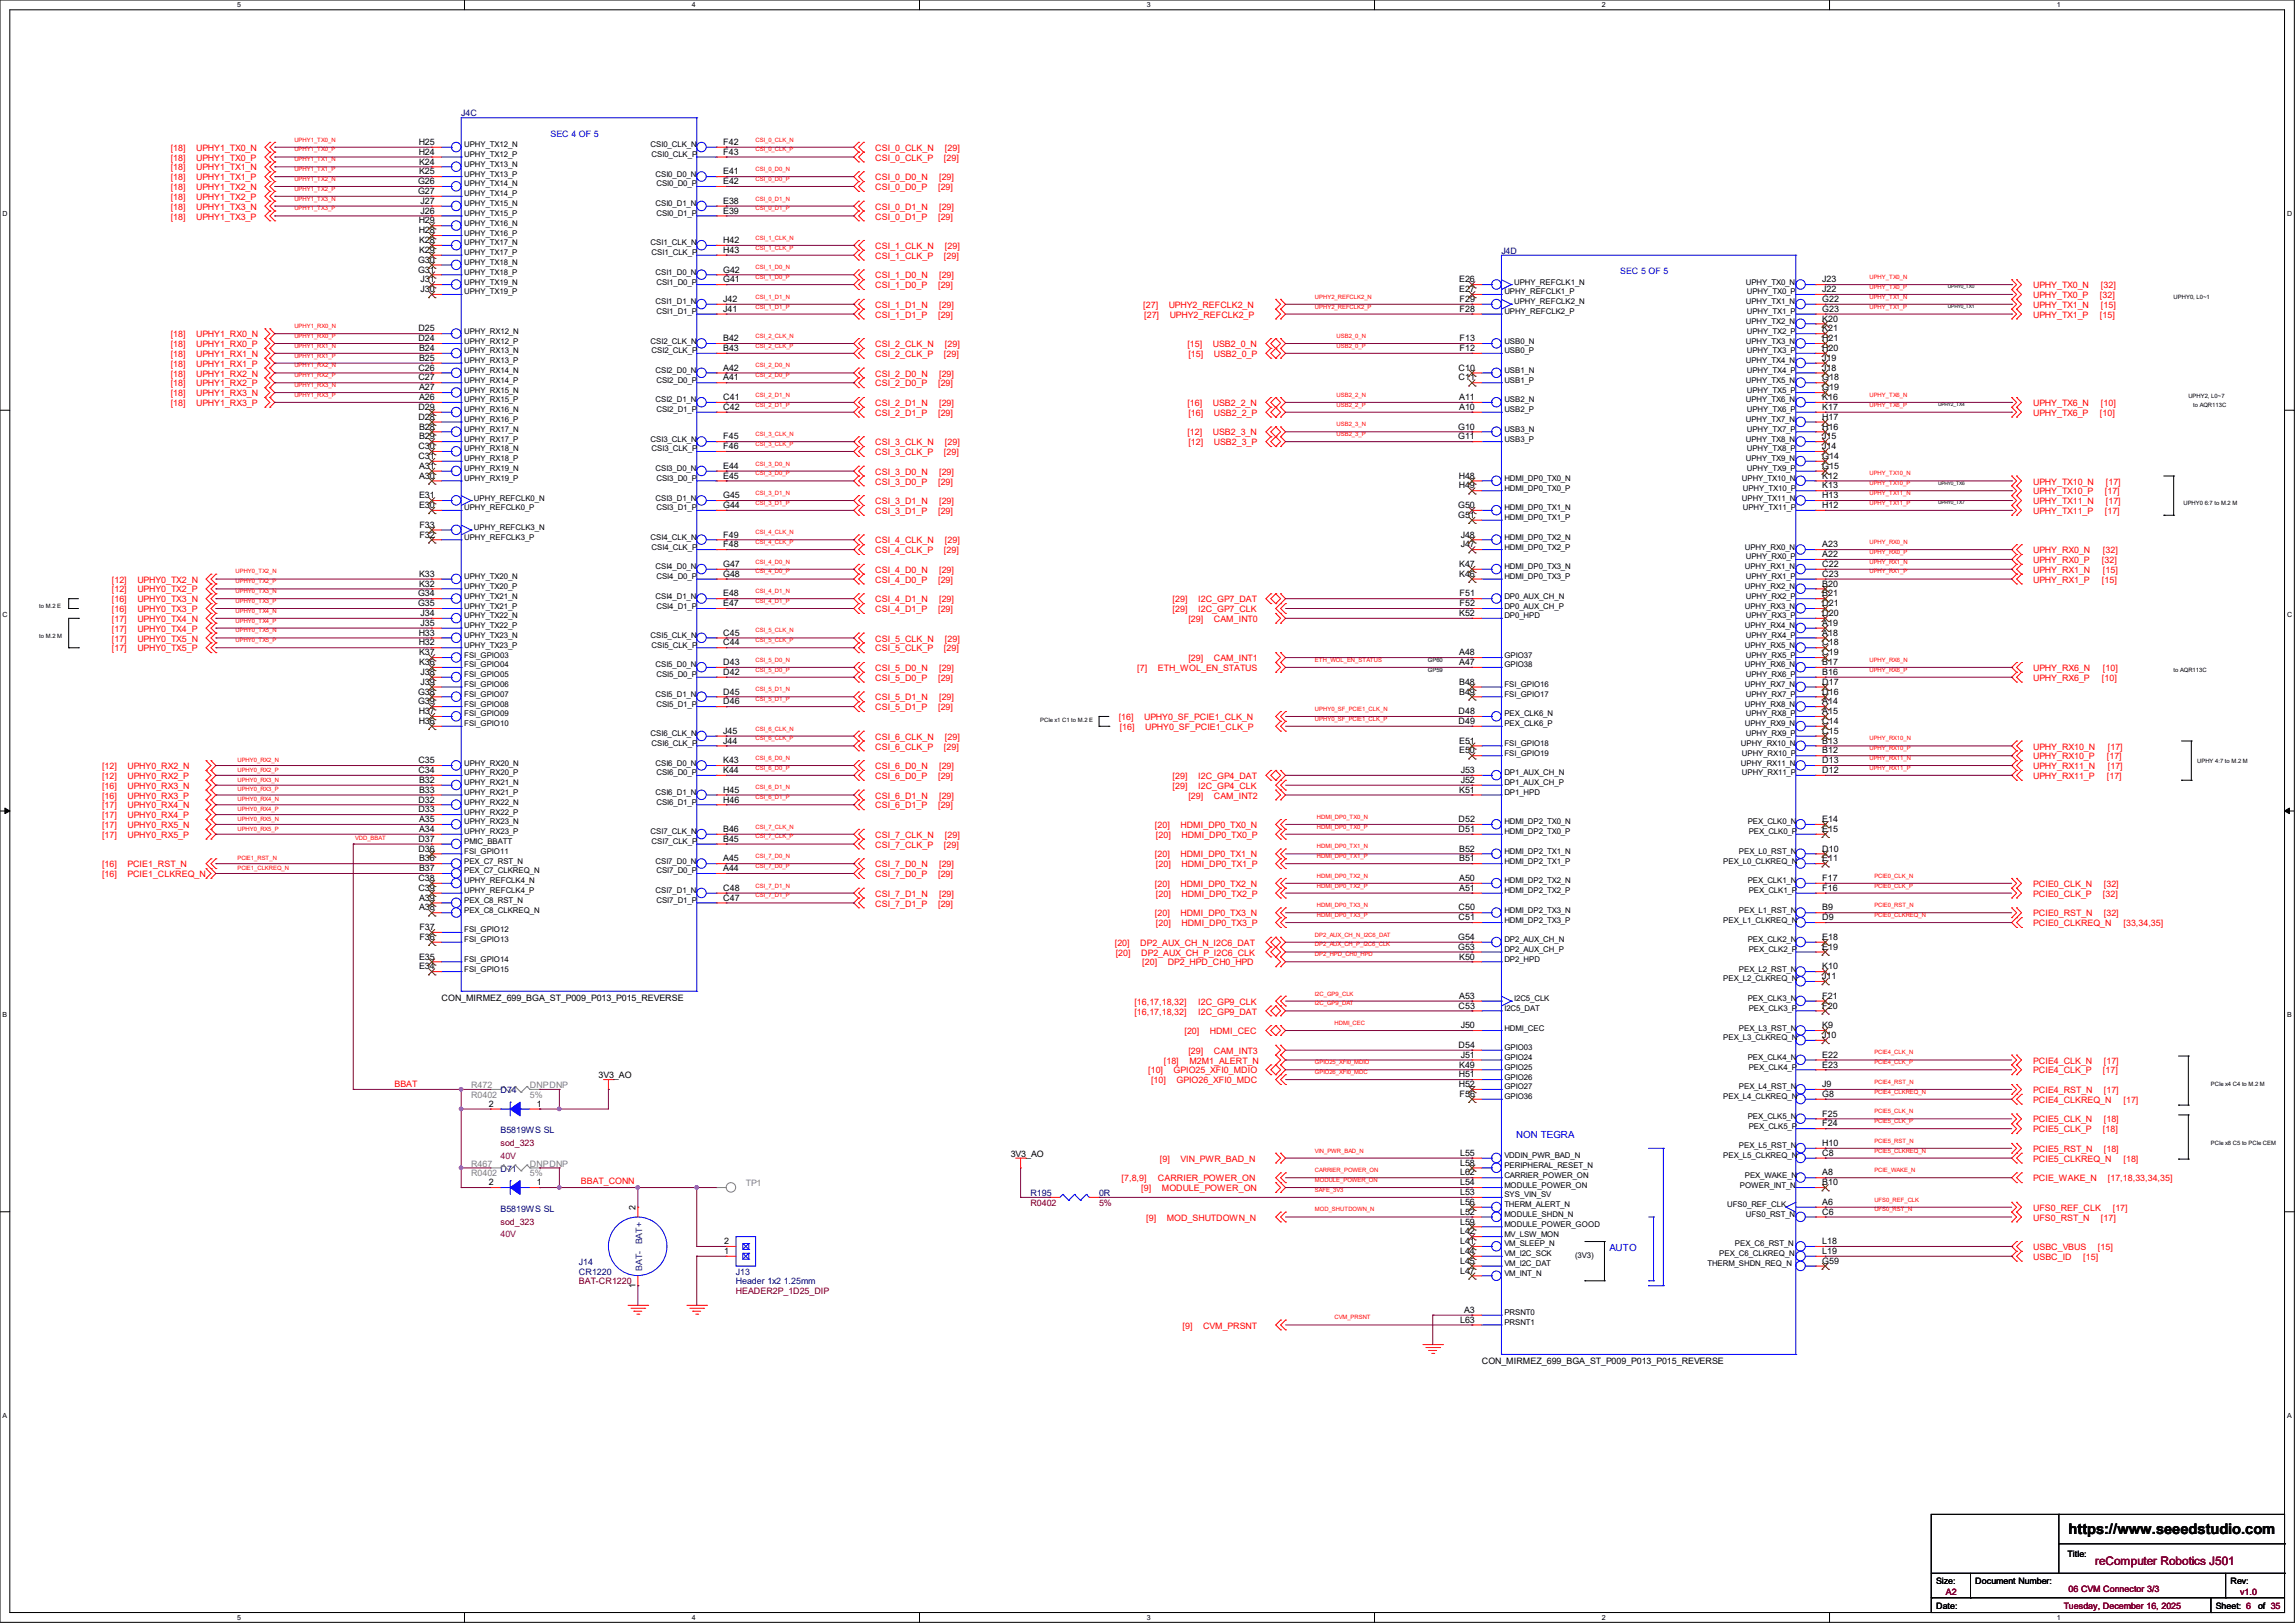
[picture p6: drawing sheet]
<svg xmlns="http://www.w3.org/2000/svg" width="297mm" height="210mm" viewBox="0 0 297 210" stroke-linecap="round" stroke-linejoin="round" font-family="sans-serif">
<defs><g id="words">
<text font-size="1.9" x="267.7" y="198.5">https://www.seeedstudio.com</text>
<text font-size="1.5" fill="#800000" x="271.1" y="202.6">reComputer Robotics J501</text>
<g font-size="1.3" fill="#00f">
<text x="196.2" y="147.2">NON TEGRA</text>
<text x="208.3" y="161.8">AUTO</text>
</g>
<g font-size="1.1" fill="#000080">
<text x="59.7" y="15.1">J4C</text>
<text x="194.3" y="32.9">J4D</text>
<text x="64.8" y="141.4">D74</text>
<text x="64.8" y="146.6">B5819WS SL</text>
<text x="64.8" y="151.6">D71</text>
<text x="133.3" y="154.8">R195</text>
<text x="142.2" y="154.8">0R</text>
<text x="64.8" y="156.8">B5819WS SL</text>
<text x="74.9" y="163.7">J14</text>
<text x="74.9" y="164.9">CR1220</text>
<text x="95.2" y="164.9">J13</text>
<text x="95.2" y="166.2">Header 1x2 1.25mm</text>
</g>
<g font-size="1.1" fill="#00f">
<text x="71.2" y="17.7">SEC 4 OF 5</text>
<text x="209.7" y="35.5">SEC 5 OF 5</text>
</g>
<g font-size="1.1" fill="#f00">
<text x="22.1" y="23.3">[18]</text>
<text x="22.1" y="19.5">[18]</text>
<text x="22.1" y="20.8">[18]</text>
<text x="22.1" y="22.1">[18]</text>
<text x="25.4" y="23.3">UPHY1_TX1_P</text>
<text x="25.4" y="19.5">UPHY1_TX0_N</text>
<text x="25.4" y="20.8">UPHY1_TX0_P</text>
<text x="25.4" y="22.1">UPHY1_TX1_N</text>
<text x="113.3" y="19.5">CSI_0_CLK_N</text>
<text x="113.3" y="23.3">CSI_0_D0_N</text>
<text x="113.3" y="20.8">CSI_0_CLK_P</text>
<text x="121.5" y="23.3">[29]</text>
<text x="122.2" y="20.8">[29]</text>
<text x="122.3" y="19.5">[29]</text>
<text x="22.1" y="27.1">[18]</text>
<text x="22.1" y="28.4">[18]</text>
<text x="22.1" y="24.6">[18]</text>
<text x="22.1" y="25.9">[18]</text>
<text x="25.4" y="27.1">UPHY1_TX3_N</text>
<text x="25.4" y="28.4">UPHY1_TX3_P</text>
<text x="25.4" y="24.6">UPHY1_TX2_N</text>
<text x="25.4" y="25.9">UPHY1_TX2_P</text>
<text x="113.3" y="27.1">CSI_0_D1_N</text>
<text x="113.3" y="24.6">CSI_0_D0_P</text>
<text x="113.3" y="28.4">CSI_0_D1_P</text>
<text x="121.4" y="24.6">[29]</text>
<text x="121.4" y="28.4">[29]</text>
<text x="121.5" y="27.1">[29]</text>
<text x="113.3" y="32.2">CSI_1_CLK_N</text>
<text x="113.3" y="33.5">CSI_1_CLK_P</text>
<text x="122.2" y="33.5">[29]</text>
<text x="122.3" y="32.2">[29]</text>
<text x="113.3" y="41.1">CSI_1_D1_P</text>
<text x="113.3" y="36">CSI_1_D0_N</text>
<text x="113.3" y="39.8">CSI_1_D1_N</text>
<text x="113.3" y="37.3">CSI_1_D0_P</text>
<text x="121.4" y="41.1">[29]</text>
<text x="121.4" y="37.3">[29]</text>
<text x="121.5" y="36">[29]</text>
<text x="121.5" y="39.8">[29]</text>
<text x="148" y="39.8">[27]</text>
<text x="148.1" y="41.1">[27]</text>
<text x="151.3" y="39.8">UPHY2_REFCLK2_N</text>
<text x="151.4" y="41.1">UPHY2_REFCLK2_P</text>
<text x="263.1" y="41.1">UPHY_TX1_P</text>
<text x="263.1" y="39.8">UPHY_TX1_N</text>
<text x="263.1" y="37.3">UPHY_TX0_N</text>
<text x="263.1" y="38.6">UPHY_TX0_P</text>
<text x="271.8" y="41.1">[15]</text>
<text x="271.8" y="38.6">[32]</text>
<text x="271.9" y="39.8">[15]</text>
<text x="271.9" y="37.3">[32]</text>
<text x="22.1" y="46.2">[18]</text>
<text x="22.1" y="47.5">[18]</text>
<text x="22.1" y="43.6">[18]</text>
<text x="22.1" y="44.9">[18]</text>
<text x="25.4" y="46.2">UPHY1_RX1_N</text>
<text x="25.4" y="47.5">UPHY1_RX1_P</text>
<text x="25.4" y="43.6">UPHY1_RX0_N</text>
<text x="25.4" y="44.9">UPHY1_RX0_P</text>
<text x="113.3" y="46.2">CSI_2_CLK_P</text>
<text x="113.3" y="44.9">CSI_2_CLK_N</text>
<text x="122.2" y="46.2">[29]</text>
<text x="122.3" y="44.9">[29]</text>
<text x="153.7" y="44.9">[15]</text>
<text x="153.8" y="46.2">[15]</text>
<text x="157" y="44.9">USB2_0_N</text>
<text x="157.1" y="46.2">USB2_0_P</text>
<text x="22.1" y="50">[18]</text>
<text x="22.1" y="51.3">[18]</text>
<text x="22.1" y="52.5">[18]</text>
<text x="22.1" y="48.7">[18]</text>
<text x="25.4" y="50">UPHY1_RX2_P</text>
<text x="25.4" y="51.3">UPHY1_RX3_N</text>
<text x="25.4" y="52.5">UPHY1_RX3_P</text>
<text x="25.4" y="48.7">UPHY1_RX2_N</text>
<text x="113.3" y="48.7">CSI_2_D0_N</text>
<text x="113.3" y="52.5">CSI_2_D1_N</text>
<text x="113.3" y="50">CSI_2_D0_P</text>
<text x="113.3" y="53.8">CSI_2_D1_P</text>
<text x="121.4" y="50">[29]</text>
<text x="121.4" y="53.8">[29]</text>
<text x="121.5" y="48.7">[29]</text>
<text x="121.5" y="52.5">[29]</text>
<text x="153.7" y="52.5">[16]</text>
<text x="153.8" y="53.8">[16]</text>
<text x="157" y="52.5">USB2_2_N</text>
<text x="157.1" y="53.8">USB2_2_P</text>
<text x="263.1" y="53.8">UPHY_TX6_P</text>
<text x="263.1" y="52.5">UPHY_TX6_N</text>
<text x="271.8" y="53.8">[10]</text>
<text x="271.9" y="52.5">[10]</text>
<text x="113.3" y="57.6">CSI_3_CLK_N</text>
<text x="113.3" y="58.9">CSI_3_CLK_P</text>
<text x="122.2" y="58.9">[29]</text>
<text x="122.3" y="57.6">[29]</text>
<text x="153.7" y="56.3">[12]</text>
<text x="153.8" y="57.6">[12]</text>
<text x="157" y="56.3">USB2_3_N</text>
<text x="157.1" y="57.6">USB2_3_P</text>
<text x="113.3" y="65.2">CSI_3_D1_N</text>
<text x="113.3" y="62.7">CSI_3_D0_P</text>
<text x="113.3" y="61.4">CSI_3_D0_N</text>
<text x="121.4" y="62.7">[29]</text>
<text x="121.5" y="65.2">[29]</text>
<text x="121.5" y="61.4">[29]</text>
<text x="263.1" y="65.2">UPHY_TX11_N</text>
<text x="263.1" y="64">UPHY_TX10_P</text>
<text x="263.1" y="62.7">UPHY_TX10_N</text>
<text x="272.4" y="64">[17]</text>
<text x="272.5" y="65.2">[17]</text>
<text x="272.5" y="62.7">[17]</text>
<text x="113.3" y="71.6">CSI_4_CLK_P</text>
<text x="113.3" y="66.5">CSI_3_D1_P</text>
<text x="113.3" y="70.3">CSI_4_CLK_N</text>
<text x="121.4" y="66.5">[29]</text>
<text x="122.2" y="71.6">[29]</text>
<text x="122.3" y="70.3">[29]</text>
<text x="263.1" y="66.5">UPHY_TX11_P</text>
<text x="263.1" y="71.6">UPHY_RX0_N</text>
<text x="272.1" y="71.6">[32]</text>
<text x="272.4" y="66.5">[17]</text>
<text x="14.5" y="77.9">[16]</text>
<text x="14.5" y="76.7">[12]</text>
<text x="14.5" y="75.4">[12]</text>
<text x="17.8" y="77.9">UPHY0_TX3_N</text>
<text x="17.8" y="76.7">UPHY0_TX2_P</text>
<text x="17.8" y="75.4">UPHY0_TX2_N</text>
<text x="113.3" y="74.1">CSI_4_D0_N</text>
<text x="113.3" y="75.4">CSI_4_D0_P</text>
<text x="113.3" y="77.9">CSI_4_D1_N</text>
<text x="121.4" y="75.4">[29]</text>
<text x="121.5" y="74.1">[29]</text>
<text x="121.5" y="77.9">[29]</text>
<text x="151.8" y="77.9">[29]</text>
<text x="155.1" y="77.9">I2C_GP7_DAT</text>
<text x="263.1" y="75.4">UPHY_RX1_P</text>
<text x="263.1" y="74.1">UPHY_RX1_N</text>
<text x="263.1" y="72.9">UPHY_RX0_P</text>
<text x="272" y="75.4">[15]</text>
<text x="272" y="72.9">[32]</text>
<text x="272.1" y="74.1">[15]</text>
<text x="14.5" y="79.2">[16]</text>
<text x="14.5" y="83">[17]</text>
<text x="14.5" y="81.7">[17]</text>
<text x="14.5" y="80.5">[17]</text>
<text x="17.8" y="79.2">UPHY0_TX3_P</text>
<text x="17.8" y="83">UPHY0_TX5_N</text>
<text x="17.8" y="81.7">UPHY0_TX4_P</text>
<text x="17.8" y="80.5">UPHY0_TX4_N</text>
<text x="113.3" y="79.2">CSI_4_D1_P</text>
<text x="113.3" y="83">CSI_5_CLK_N</text>
<text x="121.4" y="79.2">[29]</text>
<text x="122.3" y="83">[29]</text>
<text x="151.8" y="79.2">[29]</text>
<text x="153.8" y="80.5">[29]</text>
<text x="155.1" y="79.2">I2C_GP7_CLK</text>
<text x="157.1" y="80.5">CAM_INT0</text>
<text x="14.5" y="84.3">[17]</text>
<text x="17.8" y="84.3">UPHY0_TX5_P</text>
<text x="113.3" y="84.3">CSI_5_CLK_P</text>
<text x="113.3" y="88.1">CSI_5_D0_P</text>
<text x="113.3" y="86.8">CSI_5_D0_N</text>
<text x="121.4" y="88.1">[29]</text>
<text x="121.5" y="86.8">[29]</text>
<text x="122.2" y="84.3">[29]</text>
<text x="147.2" y="86.8">[7]</text>
<text x="149.9" y="86.8">ETH_WOL_EN_STATUS</text>
<text x="153.8" y="85.6">[29]</text>
<text x="157.1" y="85.6">CAM_INT1</text>
<text x="263.1" y="88.1">UPHY_RX6_P</text>
<text x="263.1" y="86.8">UPHY_RX6_N</text>
<text x="272" y="88.1">[10]</text>
<text x="272.1" y="86.8">[10]</text>
<text x="113.3" y="91.9">CSI_5_D1_P</text>
<text x="113.3" y="90.6">CSI_5_D1_N</text>
<text x="113.3" y="95.7">CSI_6_CLK_N</text>
<text x="121.4" y="91.9">[29]</text>
<text x="121.5" y="90.6">[29]</text>
<text x="122.3" y="95.7">[29]</text>
<text x="144.8" y="93.2">[16]</text>
<text x="144.9" y="94.4">[16]</text>
<text x="148.1" y="93.2">UPHY0_SF_PCIE1_CLK_N</text>
<text x="148.2" y="94.4">UPHY0_SF_PCIE1_CLK_P</text>
<text x="13.2" y="100.8">[12]</text>
<text x="13.2" y="99.5">[12]</text>
<text x="16.5" y="100.8">UPHY0_RX2_P</text>
<text x="16.5" y="99.5">UPHY0_RX2_N</text>
<text x="113.3" y="99.5">CSI_6_D0_N</text>
<text x="113.3" y="100.8">CSI_6_D0_P</text>
<text x="113.3" y="97">CSI_6_CLK_P</text>
<text x="121.4" y="100.8">[29]</text>
<text x="121.5" y="99.5">[29]</text>
<text x="122.2" y="97">[29]</text>
<text x="151.8" y="100.8">[29]</text>
<text x="155.1" y="100.8">I2C_GP4_DAT</text>
<text x="263.1" y="99.5">UPHY_RX11_N</text>
<text x="263.1" y="98.3">UPHY_RX10_P</text>
<text x="263.1" y="97">UPHY_RX10_N</text>
<text x="263.1" y="100.8">UPHY_RX11_P</text>
<text x="272.7" y="98.3">[17]</text>
<text x="272.7" y="100.8">[17]</text>
<text x="272.8" y="99.5">[17]</text>
<text x="272.8" y="97">[17]</text>
<text x="13.2" y="107.1">[17]</text>
<text x="13.2" y="103.3">[16]</text>
<text x="13.2" y="102.1">[16]</text>
<text x="13.2" y="105.9">[17]</text>
<text x="13.2" y="104.6">[17]</text>
<text x="16.5" y="107.1">UPHY0_RX5_N</text>
<text x="16.5" y="103.3">UPHY0_RX3_P</text>
<text x="16.5" y="102.1">UPHY0_RX3_N</text>
<text x="16.5" y="105.9">UPHY0_RX4_P</text>
<text x="16.5" y="104.6">UPHY0_RX4_N</text>
<text x="113.3" y="103.3">CSI_6_D1_N</text>
<text x="113.3" y="104.6">CSI_6_D1_P</text>
<text x="121.4" y="104.6">[29]</text>
<text x="121.5" y="103.3">[29]</text>
<text x="149.5" y="107.1">[20]</text>
<text x="151.8" y="102.1">[29]</text>
<text x="152.8" y="107.1">HDMI_DP0_TX0_N</text>
<text x="153.8" y="103.3">[29]</text>
<text x="155.1" y="102.1">I2C_GP4_CLK</text>
<text x="157.1" y="103.3">CAM_INT2</text>
<text x="13.2" y="108.4">[17]</text>
<text x="13.2" y="112.2">[16]</text>
<text x="13.2" y="113.5">[16]</text>
<text x="16.5" y="108.4">UPHY0_RX5_P</text>
<text x="16.5" y="112.2">PCIE1_RST_N</text>
<text x="16.5" y="113.5">PCIE1_CLKREQ_N</text>
<text x="113.3" y="108.4">CSI_7_CLK_N</text>
<text x="113.3" y="113.5">CSI_7_D0_P</text>
<text x="113.3" y="112.2">CSI_7_D0_N</text>
<text x="113.3" y="109.7">CSI_7_CLK_P</text>
<text x="121.4" y="113.5">[29]</text>
<text x="121.5" y="112.2">[29]</text>
<text x="122.2" y="109.7">[29]</text>
<text x="122.3" y="108.4">[29]</text>
<text x="149.5" y="111">[20]</text>
<text x="149.6" y="112.2">[20]</text>
<text x="149.6" y="108.4">[20]</text>
<text x="152.8" y="111">HDMI_DP0_TX1_N</text>
<text x="152.9" y="112.2">HDMI_DP0_TX1_P</text>
<text x="152.9" y="108.4">HDMI_DP0_TX0_P</text>
<text x="113.3" y="116">CSI_7_D1_N</text>
<text x="113.3" y="117.3">CSI_7_D1_P</text>
<text x="121.4" y="117.3">[29]</text>
<text x="121.5" y="116">[29]</text>
<text x="149.5" y="118.6">[20]</text>
<text x="149.5" y="114.8">[20]</text>
<text x="149.6" y="119.8">[20]</text>
<text x="149.6" y="116">[20]</text>
<text x="152.8" y="118.6">HDMI_DP0_TX3_N</text>
<text x="152.8" y="114.8">HDMI_DP0_TX2_N</text>
<text x="152.9" y="119.8">HDMI_DP0_TX3_P</text>
<text x="152.9" y="116">HDMI_DP0_TX2_P</text>
<text x="263.1" y="118.6">PCIE0_RST_N</text>
<text x="263.1" y="114.8">PCIE0_CLK_N</text>
<text x="263.1" y="116">PCIE0_CLK_P</text>
<text x="263.1" y="119.8">PCIE0_CLKREQ_N</text>
<text x="272.1" y="116">[32]</text>
<text x="272.3" y="118.6">[32]</text>
<text x="272.3" y="114.8">[32]</text>
<text x="274.8" y="119.8">[33,34,35]</text>
<text x="144.3" y="122.4">[20]</text>
<text x="144.4" y="123.7">[20]</text>
<text x="147.6" y="122.4">DP2_AUX_CH_N_I2C6_DAT</text>
<text x="147.7" y="123.7">DP2_AUX_CH_P_I2C6_CLK</text>
<text x="147.8" y="124.9">[20]</text>
<text x="151.1" y="124.9">DP2_HPD_CH0_HPD</text>
<text x="146.8" y="130">[16,17,18,32]</text>
<text x="146.8" y="131.3">[16,17,18,32]</text>
<text x="155.1" y="130">I2C_GP9_CLK</text>
<text x="155.1" y="131.3">I2C_GP9_DAT</text>
<text x="150.6" y="137.6">[18]</text>
<text x="153.3" y="133.8">[20]</text>
<text x="153.8" y="136.4">[29]</text>
<text x="153.9" y="137.6">M2M1_ALERT_N</text>
<text x="156.6" y="133.8">HDMI_CEC</text>
<text x="157.1" y="136.4">CAM_INT3</text>
<text x="263.1" y="137.6">PCIE4_CLK_N</text>
<text x="272.3" y="137.6">[17]</text>
<text x="51.1" y="140.7">BBAT</text>
<text x="148.6" y="138.9">[10]</text>
<text x="149" y="140.2">[10]</text>
<text x="151.9" y="138.9">GPIO25_XFI0_MDIO</text>
<text x="152.3" y="140.2">GPIO26_XFI0_MDC</text>
<text x="263.1" y="141.4">PCIE4_RST_N</text>
<text x="263.1" y="138.9">PCIE4_CLK_P</text>
<text x="263.1" y="142.7">PCIE4_CLKREQ_N</text>
<text x="272.1" y="138.9">[17]</text>
<text x="272.3" y="141.4">[17]</text>
<text x="274.8" y="142.7">[17]</text>
<text x="263.1" y="146.5">PCIE5_CLK_P</text>
<text x="263.1" y="145.3">PCIE5_CLK_N</text>
<text x="263.1" y="149.1">PCIE5_RST_N</text>
<text x="272.1" y="146.5">[18]</text>
<text x="272.3" y="145.3">[18]</text>
<text x="272.3" y="149.1">[18]</text>
<text x="75.2" y="153.2">BBAT_CONN</text>
<text x="145.2" y="152.9">[7,8,9]</text>
<text x="147.7" y="154.1">[9]</text>
<text x="149.9" y="152.9">CARRIER_POWER_ON</text>
<text x="150.1" y="150.3">[9]</text>
<text x="150.4" y="154.1">MODULE_POWER_ON</text>
<text x="152.8" y="150.3">VIN_PWR_BAD_N</text>
<text x="263.1" y="152.9">PCIE_WAKE_N</text>
<text x="263.1" y="150.3">PCIE5_CLKREQ_N</text>
<text x="272.8" y="152.9">[17,18,33,34,35]</text>
<text x="274.8" y="150.3">[18]</text>
<text x="148.3" y="158">[9]</text>
<text x="151" y="158">MOD_SHUTDOWN_N</text>
<text x="263.1" y="158">UFS0_RST_N</text>
<text x="263.1" y="156.7">UFS0_REF_CLK</text>
<text x="263.1" y="161.8">USBC_VBUS</text>
<text x="271.5" y="161.8">[15]</text>
<text x="271.9" y="158">[17]</text>
<text x="273.4" y="156.7">[17]</text>
<text x="263.1" y="163">USBC_ID</text>
<text x="269.6" y="163">[15]</text>
<text x="153" y="171.9">[9]</text>
<text x="155.7" y="171.9">CVM_PRSNT</text>
</g>
<g font-size="1.1">
<text x="54.1" y="23.8">G26</text>
<text x="54.2" y="20">H24</text>
<text x="54.2" y="18.8">H25</text>
<text x="54.2" y="22.6">K25</text>
<text x="54.2" y="21.3">K24</text>
<text x="93.6" y="23.8">E42</text>
<text x="93.6" y="22.6">E41</text>
<text x="93.6" y="20">F43</text>
<text x="93.6" y="18.8">F42</text>
<text x="54.1" y="25.1">G27</text>
<text x="54.2" y="28.9">H29</text>
<text x="54.4" y="27.6">J26</text>
<text x="54.4" y="26.4">J27</text>
<text x="93.6" y="27.6">E39</text>
<text x="93.6" y="26.4">E38</text>
<text x="54.1" y="35.3">G31</text>
<text x="54.1" y="34">G30</text>
<text x="54.2" y="30.2">H28</text>
<text x="54.2" y="32.7">K29</text>
<text x="54.2" y="31.5">K28</text>
<text x="93.6" y="35.3">G42</text>
<text x="93.6" y="32.7">H43</text>
<text x="93.6" y="31.5">H42</text>
<text x="54.4" y="37.8">J30</text>
<text x="54.4" y="36.5">J31</text>
<text x="93.6" y="40.3">J41</text>
<text x="93.6" y="39.1">J42</text>
<text x="93.6" y="36.5">G41</text>
<text x="188.8" y="37.8">E27</text>
<text x="188.8" y="36.5">E26</text>
<text x="188.9" y="40.3">F28</text>
<text x="188.9" y="39.1">F29</text>
<text x="235.8" y="41.6">K20</text>
<text x="235.8" y="40.3">G23</text>
<text x="235.8" y="39.1">G22</text>
<text x="235.8" y="37.8">J22</text>
<text x="235.8" y="36.5">J23</text>
<text x="54.1" y="48">C26</text>
<text x="54.1" y="44.2">D24</text>
<text x="54.1" y="42.9">D25</text>
<text x="54.2" y="46.7">B25</text>
<text x="54.2" y="45.4">B24</text>
<text x="93.6" y="48">A42</text>
<text x="93.6" y="45.4">B43</text>
<text x="93.6" y="44.2">B42</text>
<text x="188.8" y="48">C10</text>
<text x="188.9" y="45.4">F12</text>
<text x="188.9" y="44.2">F13</text>
<text x="235.8" y="48">J18</text>
<text x="235.8" y="46.7">J19</text>
<text x="235.8" y="45.4">H20</text>
<text x="235.8" y="44.2">H21</text>
<text x="235.8" y="42.9">K21</text>
<text x="54.1" y="53">D29</text>
<text x="54.1" y="49.2">C27</text>
<text x="54.2" y="51.8">A26</text>
<text x="54.2" y="50.5">A27</text>
<text x="93.6" y="53">C42</text>
<text x="93.6" y="51.8">C41</text>
<text x="93.6" y="49.2">A41</text>
<text x="188.8" y="49.2">C11</text>
<text x="188.8" y="53">A10</text>
<text x="188.8" y="51.8">A11</text>
<text x="235.8" y="53">K17</text>
<text x="235.8" y="51.8">K16</text>
<text x="235.8" y="50.5">G19</text>
<text x="235.8" y="49.2">G18</text>
<text x="54.1" y="59.4">C31</text>
<text x="54.1" y="58.1">C30</text>
<text x="54.1" y="54.3">D28</text>
<text x="54.2" y="56.9">B29</text>
<text x="54.2" y="55.6">B28</text>
<text x="93.6" y="58.1">F46</text>
<text x="93.6" y="56.9">F45</text>
<text x="188.7" y="56.9">G11</text>
<text x="188.7" y="55.6">G10</text>
<text x="235.8" y="59.4">G14</text>
<text x="235.8" y="58.1">J14</text>
<text x="235.8" y="56.9">J15</text>
<text x="235.8" y="55.6">H16</text>
<text x="235.8" y="54.3">H17</text>
<text x="54.2" y="65.7">E30</text>
<text x="54.2" y="64.5">E31</text>
<text x="54.2" y="61.9">A30</text>
<text x="54.2" y="60.7">A31</text>
<text x="93.6" y="65.7">G44</text>
<text x="93.6" y="64.5">G45</text>
<text x="93.6" y="61.9">E45</text>
<text x="93.6" y="60.7">E44</text>
<text x="188.7" y="65.7">G50</text>
<text x="188.8" y="63.2">H49</text>
<text x="188.8" y="61.9">H48</text>
<text x="235.8" y="65.7">H12</text>
<text x="235.8" y="64.5">H13</text>
<text x="235.8" y="63.2">K13</text>
<text x="235.8" y="61.9">K12</text>
<text x="235.8" y="60.7">G15</text>
<text x="54.3" y="69.6">F32</text>
<text x="54.3" y="68.3">F33</text>
<text x="93.6" y="70.8">F48</text>
<text x="93.6" y="69.6">F49</text>
<text x="188.7" y="67">G51</text>
<text x="189.1" y="70.8">J47</text>
<text x="189.1" y="69.6">J48</text>
<text x="235.8" y="70.8">A23</text>
<text x="54.1" y="77.2">G34</text>
<text x="54.2" y="75.9">K32</text>
<text x="54.2" y="74.6">K33</text>
<text x="93.6" y="77.2">E48</text>
<text x="93.6" y="74.6">G48</text>
<text x="93.6" y="73.4">G47</text>
<text x="188.8" y="74.6">K46</text>
<text x="188.8" y="73.4">K47</text>
<text x="188.9" y="77.2">F51</text>
<text x="235.8" y="77.2">B21</text>
<text x="235.8" y="75.9">B20</text>
<text x="235.8" y="74.6">C23</text>
<text x="235.8" y="73.4">C22</text>
<text x="235.8" y="72.1">A22</text>
<text x="54.1" y="78.4">G35</text>
<text x="54.2" y="83.5">H32</text>
<text x="54.2" y="82.3">H33</text>
<text x="54.4" y="81">J35</text>
<text x="54.4" y="79.7">J34</text>
<text x="93.6" y="83.5">C44</text>
<text x="93.6" y="82.3">C45</text>
<text x="93.6" y="78.4">E47</text>
<text x="188.8" y="79.7">K52</text>
<text x="188.9" y="78.4">F52</text>
<text x="235.8" y="83.5">C18</text>
<text x="235.8" y="82.3">A18</text>
<text x="235.8" y="81">A19</text>
<text x="235.8" y="79.7">D20</text>
<text x="235.8" y="78.4">D21</text>
<text x="54.1" y="89.9">G38</text>
<text x="54.2" y="86.1">K36</text>
<text x="54.2" y="84.8">K37</text>
<text x="54.4" y="88.6">J39</text>
<text x="54.4" y="87.3">J38</text>
<text x="93.6" y="89.9">D45</text>
<text x="93.6" y="87.3">D42</text>
<text x="93.6" y="86.1">D43</text>
<text x="188.8" y="89.9">B49</text>
<text x="188.8" y="88.6">B48</text>
<text x="188.8" y="86.1">A47</text>
<text x="188.8" y="84.8">A48</text>
<text x="235.8" y="89.9">D16</text>
<text x="235.8" y="88.6">D17</text>
<text x="235.8" y="87.3">B16</text>
<text x="235.8" y="86.1">B17</text>
<text x="235.8" y="84.8">C19</text>
<text x="54.1" y="91.1">G39</text>
<text x="54.2" y="93.7">H36</text>
<text x="54.2" y="92.4">H37</text>
<text x="93.6" y="95">J45</text>
<text x="93.6" y="91.1">D46</text>
<text x="188.8" y="93.7">D49</text>
<text x="188.8" y="92.4">D48</text>
<text x="235.8" y="95">C15</text>
<text x="235.8" y="93.7">C14</text>
<text x="235.8" y="92.4">A15</text>
<text x="235.8" y="91.1">A14</text>
<text x="54.1" y="100">C34</text>
<text x="54.1" y="98.8">C35</text>
<text x="54.2" y="101.3">B32</text>
<text x="93.6" y="100">K44</text>
<text x="93.6" y="98.8">K43</text>
<text x="93.6" y="96.2">J44</text>
<text x="188.8" y="97.5">E50</text>
<text x="188.8" y="96.2">E51</text>
<text x="189.1" y="101.3">J52</text>
<text x="189.1" y="100">J53</text>
<text x="235.8" y="100">D12</text>
<text x="235.8" y="98.8">D13</text>
<text x="235.8" y="97.5">B12</text>
<text x="235.8" y="96.2">B13</text>
<text x="54.1" y="105.1">D33</text>
<text x="54.1" y="103.8">D32</text>
<text x="54.2" y="107.7">A34</text>
<text x="54.2" y="106.4">A35</text>
<text x="54.2" y="102.6">B33</text>
<text x="93.6" y="107.7">B46</text>
<text x="93.6" y="103.8">H46</text>
<text x="93.6" y="102.6">H45</text>
<text x="188.8" y="107.7">D51</text>
<text x="188.8" y="106.4">D52</text>
<text x="188.8" y="102.6">K51</text>
<text x="235.8" y="107.7">E15</text>
<text x="235.8" y="106.4">E14</text>
<text x="54.1" y="110.2">D36</text>
<text x="54.1" y="108.9">D37</text>
<text x="54.2" y="112.7">B37</text>
<text x="54.2" y="111.5">B36</text>
<text x="93.6" y="112.7">A44</text>
<text x="93.6" y="111.5">A45</text>
<text x="93.6" y="108.9">B45</text>
<text x="188.8" y="111.5">B51</text>
<text x="188.8" y="110.2">B52</text>
<text x="235.8" y="111.5">E11</text>
<text x="235.8" y="110.2">D10</text>
<text x="54.1" y="115.3">C39</text>
<text x="54.1" y="114">C38</text>
<text x="54.2" y="117.8">A38</text>
<text x="54.2" y="116.5">A39</text>
<text x="93.6" y="116.5">C47</text>
<text x="93.6" y="115.3">C48</text>
<text x="188.8" y="119.1">C51</text>
<text x="188.8" y="117.8">C50</text>
<text x="188.8" y="115.3">A51</text>
<text x="188.8" y="114">A50</text>
<text x="235.8" y="119.1">D9</text>
<text x="235.8" y="117.8">B9</text>
<text x="235.8" y="115.3">F16</text>
<text x="235.8" y="114">F17</text>
<text x="54.2" y="125.4">E34</text>
<text x="54.2" y="124.2">E35</text>
<text x="54.3" y="121.6">F36</text>
<text x="54.3" y="120.4">F37</text>
<text x="188.7" y="122.9">G53</text>
<text x="188.7" y="121.6">G54</text>
<text x="188.8" y="124.2">K50</text>
<text x="235.8" y="125.4">K10</text>
<text x="235.8" y="122.9">E19</text>
<text x="235.8" y="121.6">E18</text>
<text x="57.1" y="129.5">CON_MIRMEZ_699_BGA_ST_P009_P013_P015_REVERSE</text>
<text x="188.8" y="130.5">C53</text>
<text x="188.8" y="129.2">A53</text>
<text x="235.8" y="130.5">F20</text>
<text x="235.8" y="129.2">F21</text>
<text x="235.8" y="126.7">J11</text>
<text x="188.8" y="135.6">D54</text>
<text x="189.1" y="136.9">J51</text>
<text x="189.1" y="133.1">J50</text>
<text x="235.8" y="136.9">E22</text>
<text x="235.8" y="134.3">J10</text>
<text x="235.8" y="133.1">K9</text>
<text x="63.2" y="143.2">2</text>
<text x="69.5" y="143.2">1</text>
<text x="77.5" y="139.5">3V3_AO</text>
<text x="188.8" y="140.7">H52</text>
<text x="188.8" y="139.4">H51</text>
<text x="188.8" y="138.1">K49</text>
<text x="188.9" y="141.9">F56</text>
<text x="235.8" y="141.9">G8</text>
<text x="235.8" y="140.7">J9</text>
<text x="235.8" y="138.1">E23</text>
<text x="130.8" y="149.7">3V3_AO</text>
<text x="189" y="149.6">L55</text>
<text x="235.8" y="149.6">C8</text>
<text x="235.8" y="148.3">H10</text>
<text x="235.8" y="145.8">F24</text>
<text x="235.8" y="144.5">F25</text>
<text x="63.2" y="153.4">2</text>
<text x="69.5" y="153.4">1</text>
<text x="189" y="155.9">L56</text>
<text x="189" y="154.6">L53</text>
<text x="189" y="153.4">L54</text>
<text x="189" y="152.1">L62</text>
<text x="189" y="150.8">L58</text>
<text x="235.8" y="155.9">A6</text>
<text x="235.8" y="153.4">B10</text>
<text x="235.8" y="152.1">A8</text>
<text x="82.3" y="156.6" transform="rotate(-90 82.3 156.6)">2</text>
<text x="93.7" y="161">2</text>
<text x="189" y="161">L41</text>
<text x="189" y="159.7">L42</text>
<text x="189" y="158.5">L59</text>
<text x="189" y="157.2">L52</text>
<text x="235.8" y="161">L18</text>
<text x="235.8" y="157.2">C6</text>
<text x="82.3" y="166.6" transform="rotate(-90 82.3 166.6)">1</text>
<text x="93.7" y="162.3">1</text>
<text x="189" y="164.8">L47</text>
<text x="189" y="163.5">L45</text>
<text x="189" y="162.3">L44</text>
<text x="235.8" y="163.5">G59</text>
<text x="235.8" y="162.3">L19</text>
<text x="189" y="171.2">L63</text>
<text x="189.5" y="169.9">A3</text>
<text x="191.8" y="176.5">CON_MIRMEZ_699_BGA_ST_P009_P013_P015_REVERSE</text>
<text x="267.6" y="201.5">Title:</text>
<text x="250.6" y="204.9">Size:</text>
<text x="250.6" y="208.2">Date:</text>
<text x="255.6" y="204.9">Document Number:</text>
<text x="286.8" y="208.2">Sheet: 6</text>
<text x="288.7" y="204.9">Rev:</text>
<text x="292.2" y="208.2">of 35</text>
</g>
<g font-size="1.1" fill="#808080">
<text x="61" y="140.8">R472</text>
<text x="61" y="142.1">R0402</text>
<text x="68.6" y="140.8">DNPDNP</text>
<text x="68.6" y="142.1">5%</text>
<text x="61" y="151">R467</text>
<text x="61" y="152.2">R0402</text>
<text x="68.6" y="151">DNPDNP</text>
<text x="68.6" y="152.2">5%</text>
<text x="96.5" y="153.5">TP1</text>
</g>
<g font-size="1.1" fill="#800000">
<text x="64.8" y="148.3">sod_323</text>
<text x="64.8" y="158.5">sod_323</text>
<text x="133.3" y="156">R0402</text>
<text x="142.2" y="156">5%</text>
<text x="74.9" y="166.2">BAT-CR1220</text>
<text x="95.2" y="167.5">HEADER2P_1D25_DIP</text>
<text x="251.8" y="206.3">A2</text>
<text x="267.1" y="208.2">Tuesday, December 16, 2025</text>
<text x="267.7" y="206">06 CVM Connector 3/3</text>
<text x="289.9" y="206.3">v1.0</text>
</g>
<g font-size="1.1" fill="#800040">
<text x="64.8" y="149.9">40V</text>
<text x="64.8" y="160.1">40V</text>
</g>
<g font-size="1.1" fill="#004080">
<text x="83.1" y="161" transform="rotate(-90 83.1 161)">BAT+</text>
<text x="83.1" y="164.5" transform="rotate(-90 83.1 164.5)">BAT-</text>
</g>
<g font-size="1">
<text x="60.1" y="22.9">UPHY_TX13_P</text>
<text x="60.1" y="21.6">UPHY_TX13_N</text>
<text x="60.1" y="20.3">UPHY_TX12_P</text>
<text x="60.1" y="19">UPHY_TX12_N</text>
<text x="84.2" y="19">CSI0_CLK_N</text>
<text x="84.3" y="20.3">CSI0_CLK_P</text>
<text x="84.8" y="22.9">CSI0_D0_N</text>
<text x="60.1" y="29.2">UPHY_TX16_N</text>
<text x="60.1" y="27.9">UPHY_TX15_P</text>
<text x="60.1" y="26.7">UPHY_TX15_N</text>
<text x="60.1" y="25.4">UPHY_TX14_P</text>
<text x="60.1" y="24.1">UPHY_TX14_N</text>
<text x="84.8" y="26.7">CSI0_D1_N</text>
<text x="85" y="27.9">CSI0_D1_P</text>
<text x="85" y="24.1">CSI0_D0_P</text>
<text x="60.1" y="35.6">UPHY_TX18_P</text>
<text x="60.1" y="34.3">UPHY_TX18_N</text>
<text x="60.1" y="33">UPHY_TX17_P</text>
<text x="60.1" y="31.8">UPHY_TX17_N</text>
<text x="60.1" y="30.5">UPHY_TX16_P</text>
<text x="84.2" y="31.8">CSI1_CLK_N</text>
<text x="84.3" y="33">CSI1_CLK_P</text>
<text x="84.8" y="35.6">CSI1_D0_N</text>
<text x="60.1" y="38.1">UPHY_TX19_P</text>
<text x="60.1" y="36.8">UPHY_TX19_N</text>
<text x="84.8" y="39.4">CSI1_D1_N</text>
<text x="85" y="40.6">CSI1_D1_P</text>
<text x="85" y="36.8">CSI1_D0_P</text>
<text x="194.7" y="40.6">UPHY_REFCLK2_P</text>
<text x="194.7" y="38.1">UPHY_REFCLK1_P</text>
<text x="196" y="39.4">UPHY_REFCLK2_N</text>
<text x="196" y="36.8">UPHY_REFCLK1_N</text>
<text x="225.9" y="41.9">UPHY_TX2_N</text>
<text x="225.9" y="39.4">UPHY_TX1_N</text>
<text x="225.9" y="36.8">UPHY_TX0_N</text>
<text x="226.1" y="40.6">UPHY_TX1_P</text>
<text x="226.1" y="38.1">UPHY_TX0_P</text>
<text x="60.1" y="47">UPHY_RX13_P</text>
<text x="60.1" y="45.7">UPHY_RX13_N</text>
<text x="60.1" y="44.4">UPHY_RX12_P</text>
<text x="60.1" y="43.2">UPHY_RX12_N</text>
<text x="84.2" y="44.4">CSI2_CLK_N</text>
<text x="84.3" y="45.7">CSI2_CLK_P</text>
<text x="194.7" y="45.7">USB0_P</text>
<text x="194.7" y="44.4">USB0_N</text>
<text x="225.9" y="47">UPHY_TX4_N</text>
<text x="225.9" y="44.4">UPHY_TX3_N</text>
<text x="226.1" y="45.7">UPHY_TX3_P</text>
<text x="226.1" y="43.2">UPHY_TX2_P</text>
<text x="60.1" y="53.3">UPHY_RX16_N</text>
<text x="60.1" y="52.1">UPHY_RX15_P</text>
<text x="60.1" y="50.8">UPHY_RX15_N</text>
<text x="60.1" y="49.5">UPHY_RX14_P</text>
<text x="60.1" y="48.3">UPHY_RX14_N</text>
<text x="84.8" y="52.1">CSI2_D1_N</text>
<text x="84.8" y="48.3">CSI2_D0_N</text>
<text x="85" y="53.3">CSI2_D1_P</text>
<text x="85" y="49.5">CSI2_D0_P</text>
<text x="194.7" y="53.3">USB2_P</text>
<text x="194.7" y="52.1">USB2_N</text>
<text x="194.7" y="49.5">USB1_P</text>
<text x="194.7" y="48.3">USB1_N</text>
<text x="225.9" y="52.1">UPHY_TX6_N</text>
<text x="225.9" y="49.5">UPHY_TX5_N</text>
<text x="226.1" y="53.3">UPHY_TX6_P</text>
<text x="226.1" y="50.8">UPHY_TX5_P</text>
<text x="226.1" y="48.3">UPHY_TX4_P</text>
<text x="60.1" y="59.7">UPHY_RX18_P</text>
<text x="60.1" y="58.4">UPHY_RX18_N</text>
<text x="60.1" y="57.1">UPHY_RX17_P</text>
<text x="60.1" y="55.9">UPHY_RX17_N</text>
<text x="60.1" y="54.6">UPHY_RX16_P</text>
<text x="84.2" y="57.1">CSI3_CLK_N</text>
<text x="84.3" y="58.4">CSI3_CLK_P</text>
<text x="194.7" y="57.1">USB3_P</text>
<text x="194.7" y="55.9">USB3_N</text>
<text x="225.9" y="59.7">UPHY_TX9_N</text>
<text x="225.9" y="57.1">UPHY_TX8_N</text>
<text x="225.9" y="54.6">UPHY_TX7_N</text>
<text x="226.1" y="58.4">UPHY_TX8_P</text>
<text x="226.1" y="55.9">UPHY_TX7_P</text>
<text x="60.1" y="62.2">UPHY_RX19_P</text>
<text x="60.1" y="61">UPHY_RX19_N</text>
<text x="61.3" y="64.8">UPHY_REFCLK0_N</text>
<text x="84.8" y="64.8">CSI3_D1_N</text>
<text x="84.8" y="61">CSI3_D0_N</text>
<text x="85" y="62.2">CSI3_D0_P</text>
<text x="194.7" y="63.5">HDMI_DP0_TX0_P</text>
<text x="194.7" y="62.2">HDMI_DP0_TX0_N</text>
<text x="225.4" y="64.8">UPHY_TX11_N</text>
<text x="225.4" y="62.2">UPHY_TX10_N</text>
<text x="225.6" y="63.5">UPHY_TX10_P</text>
<text x="226.1" y="61">UPHY_TX9_P</text>
<text x="60.1" y="69.8">UPHY_REFCLK3_P</text>
<text x="60.1" y="66">UPHY_REFCLK0_P</text>
<text x="61.3" y="68.6">UPHY_REFCLK3_N</text>
<text x="84.2" y="69.8">CSI4_CLK_N</text>
<text x="84.3" y="71.1">CSI4_CLK_P</text>
<text x="85" y="66">CSI3_D1_P</text>
<text x="194.7" y="71.1">HDMI_DP0_TX2_P</text>
<text x="194.7" y="69.8">HDMI_DP0_TX2_N</text>
<text x="194.7" y="67.3">HDMI_DP0_TX1_P</text>
<text x="194.7" y="66">HDMI_DP0_TX1_N</text>
<text x="225.6" y="66">UPHY_TX11_P</text>
<text x="225.8" y="71.1">UPHY_RX0_N</text>
<text x="60.1" y="77.5">UPHY_TX21_N</text>
<text x="60.1" y="76.2">UPHY_TX20_P</text>
<text x="60.1" y="74.9">UPHY_TX20_N</text>
<text x="84.8" y="77.5">CSI4_D1_N</text>
<text x="84.8" y="73.7">CSI4_D0_N</text>
<text x="85" y="74.9">CSI4_D0_P</text>
<text x="194.7" y="77.5">DP0_AUX_CH_N</text>
<text x="194.7" y="74.9">HDMI_DP0_TX3_P</text>
<text x="194.7" y="73.7">HDMI_DP0_TX3_N</text>
<text x="225.8" y="76.2">UPHY_RX2_N</text>
<text x="225.8" y="73.7">UPHY_RX1_N</text>
<text x="225.9" y="77.5">UPHY_RX2_P</text>
<text x="225.9" y="74.9">UPHY_RX1_P</text>
<text x="225.9" y="72.4">UPHY_RX0_P</text>
<text x="60.1" y="83.8">UPHY_TX23_P</text>
<text x="60.1" y="82.5">UPHY_TX23_N</text>
<text x="60.1" y="81.3">UPHY_TX22_P</text>
<text x="60.1" y="80">UPHY_TX22_N</text>
<text x="60.1" y="78.7">UPHY_TX21_P</text>
<text x="84.2" y="82.5">CSI5_CLK_N</text>
<text x="84.3" y="83.8">CSI5_CLK_P</text>
<text x="85" y="78.7">CSI4_D1_P</text>
<text x="194.7" y="80">DP0_HPD</text>
<text x="194.7" y="78.7">DP0_AUX_CH_P</text>
<text x="225.8" y="83.8">UPHY_RX5_N</text>
<text x="225.8" y="81.3">UPHY_RX4_N</text>
<text x="225.8" y="78.7">UPHY_RX3_N</text>
<text x="225.9" y="82.5">UPHY_RX4_P</text>
<text x="225.9" y="80">UPHY_RX3_P</text>
<text x="60.1" y="88.9">FSI_GPIO06</text>
<text x="60.1" y="87.6">FSI_GPIO05</text>
<text x="60.1" y="86.4">FSI_GPIO04</text>
<text x="60.1" y="85.1">FSI_GPIO03</text>
<text x="84.8" y="86.4">CSI5_D0_N</text>
<text x="85" y="87.6">CSI5_D0_P</text>
<text x="194.7" y="88.9">FSI_GPIO16</text>
<text x="194.7" y="86.4">GPIO38</text>
<text x="194.7" y="85.1">GPIO37</text>
<text x="225.8" y="88.9">UPHY_RX7_N</text>
<text x="225.8" y="86.4">UPHY_RX6_N</text>
<text x="225.9" y="87.6">UPHY_RX6_P</text>
<text x="225.9" y="85.1">UPHY_RX5_P</text>
<text x="60.1" y="94">FSI_GPIO10</text>
<text x="60.1" y="92.7">FSI_GPIO09</text>
<text x="60.1" y="91.4">FSI_GPIO08</text>
<text x="60.1" y="90.2">FSI_GPIO07</text>
<text x="84.2" y="95.2">CSI6_CLK_N</text>
<text x="84.8" y="90.2">CSI5_D1_N</text>
<text x="85" y="91.4">CSI5_D1_P</text>
<text x="194.7" y="94">PEX_CLK6_P</text>
<text x="194.7" y="92.7">PEX_CLK6_N</text>
<text x="194.7" y="90.2">FSI_GPIO17</text>
<text x="225.8" y="94">UPHY_RX9_N</text>
<text x="225.8" y="91.4">UPHY_RX8_N</text>
<text x="225.9" y="95.2">UPHY_RX9_P</text>
<text x="225.9" y="92.7">UPHY_RX8_P</text>
<text x="225.9" y="90.2">UPHY_RX7_P</text>
<text x="60.1" y="101.6">UPHY_RX21_N</text>
<text x="60.1" y="100.3">UPHY_RX20_P</text>
<text x="60.1" y="99.1">UPHY_RX20_N</text>
<text x="84.3" y="96.5">CSI6_CLK_P</text>
<text x="84.8" y="99.1">CSI6_D0_N</text>
<text x="85" y="100.3">CSI6_D0_P</text>
<text x="194.7" y="101.6">DP1_AUX_CH_P</text>
<text x="194.7" y="100.3">DP1_AUX_CH_N</text>
<text x="194.7" y="97.8">FSI_GPIO19</text>
<text x="194.7" y="96.5">FSI_GPIO18</text>
<text x="225.3" y="99.1">UPHY_RX11_N</text>
<text x="225.3" y="96.5">UPHY_RX10_N</text>
<text x="225.4" y="100.3">UPHY_RX11_P</text>
<text x="225.4" y="97.8">UPHY_RX10_P</text>
<text x="60.1" y="107.9">UPHY_RX23_P</text>
<text x="60.1" y="106.7">UPHY_RX23_N</text>
<text x="60.1" y="105.4">UPHY_RX22_P</text>
<text x="60.1" y="104.1">UPHY_RX22_N</text>
<text x="60.1" y="102.9">UPHY_RX21_P</text>
<text x="84.2" y="107.9">CSI7_CLK_N</text>
<text x="84.8" y="102.9">CSI6_D1_N</text>
<text x="85" y="104.1">CSI6_D1_P</text>
<text x="194.7" y="107.9">HDMI_DP2_TX0_P</text>
<text x="194.7" y="106.7">HDMI_DP2_TX0_N</text>
<text x="194.7" y="102.9">DP1_HPD</text>
<text x="226.2" y="106.7">PEX_CLK0_N</text>
<text x="226.3" y="107.9">PEX_CLK0_P</text>
<text x="60.1" y="113">PEX_C7_CLKREQ_N</text>
<text x="60.1" y="111.8">PEX_C7_RST_N</text>
<text x="60.1" y="110.5">FSI_GPIO11</text>
<text x="60.1" y="109.2">PMIC_BBATT</text>
<text x="84.3" y="109.2">CSI7_CLK_P</text>
<text x="84.8" y="111.8">CSI7_D0_N</text>
<text x="85" y="113">CSI7_D0_P</text>
<text x="194.7" y="111.8">HDMI_DP2_TX1_P</text>
<text x="194.7" y="110.5">HDMI_DP2_TX1_N</text>
<text x="223" y="111.8">PEX_L0_CLKREQ_N</text>
<text x="225" y="110.5">PEX_L0_RST_N</text>
<text x="60.1" y="118.1">PEX_C8_CLKREQ_N</text>
<text x="60.1" y="116.8">PEX_C8_RST_N</text>
<text x="60.1" y="115.6">UPHY_REFCLK4_P</text>
<text x="60.1" y="114.3">UPHY_REFCLK4_N</text>
<text x="84.8" y="115.6">CSI7_D1_N</text>
<text x="85" y="116.8">CSI7_D1_P</text>
<text x="194.7" y="119.4">HDMI_DP2_TX3_P</text>
<text x="194.7" y="118.1">HDMI_DP2_TX3_N</text>
<text x="194.7" y="115.6">HDMI_DP2_TX2_P</text>
<text x="194.7" y="114.3">HDMI_DP2_TX2_N</text>
<text x="223" y="119.4">PEX_L1_CLKREQ_N</text>
<text x="225" y="118.1">PEX_L1_RST_N</text>
<text x="226.2" y="114.3">PEX_CLK1_N</text>
<text x="226.3" y="115.6">PEX_CLK1_P</text>
<text x="60.1" y="125.7">FSI_GPIO15</text>
<text x="60.1" y="124.5">FSI_GPIO14</text>
<text x="60.1" y="121.9">FSI_GPIO13</text>
<text x="60.1" y="120.6">FSI_GPIO12</text>
<text x="194.7" y="124.5">DP2_HPD</text>
<text x="194.7" y="123.2">DP2_AUX_CH_P</text>
<text x="194.7" y="121.9">DP2_AUX_CH_N</text>
<text x="225" y="125.7">PEX_L2_RST_N</text>
<text x="226.2" y="121.9">PEX_CLK2_N</text>
<text x="226.3" y="123.2">PEX_CLK2_P</text>
<text x="194.7" y="130.8">I2C5_DAT</text>
<text x="196" y="129.5">I2C5_CLK</text>
<text x="223" y="127">PEX_L2_CLKREQ_N</text>
<text x="226.2" y="129.5">PEX_CLK3_N</text>
<text x="226.3" y="130.8">PEX_CLK3_P</text>
<text x="194.7" y="137.2">GPIO24</text>
<text x="194.7" y="135.9">GPIO03</text>
<text x="194.7" y="133.3">HDMI_CEC</text>
<text x="223" y="134.6">PEX_L3_CLKREQ_N</text>
<text x="225" y="133.3">PEX_L3_RST_N</text>
<text x="226.2" y="137.2">PEX_CLK4_N</text>
<text x="194.7" y="142.2">GPIO36</text>
<text x="194.7" y="141">GPIO27</text>
<text x="194.7" y="139.7">GPIO26</text>
<text x="194.7" y="138.4">GPIO25</text>
<text x="223" y="142.2">PEX_L4_CLKREQ_N</text>
<text x="225" y="141">PEX_L4_RST_N</text>
<text x="226.3" y="138.4">PEX_CLK4_P</text>
<text x="194.7" y="149.9">VDDIN_PWR_BAD_N</text>
<text x="223" y="149.9">PEX_L5_CLKREQ_N</text>
<text x="225" y="148.6">PEX_L5_RST_N</text>
<text x="226.2" y="144.8">PEX_CLK5_N</text>
<text x="226.3" y="146">PEX_CLK5_P</text>
<text x="194.7" y="154.9">SYS_VIN_SV</text>
<text x="194.7" y="153.7">MODULE_POWER_ON</text>
<text x="194.7" y="152.4">CARRIER_POWER_ON</text>
<text x="194.7" y="151.1">PERIPHERAL_RESET_N</text>
<text x="225.2" y="153.7">POWER_INT_N</text>
<text x="225.8" y="152.4">PEX_WAKE_N</text>
<text x="194.7" y="161.3">VM_SLEEP_N</text>
<text x="194.7" y="160">MV_LSW_MON</text>
<text x="194.7" y="158.7">MODULE_POWER_GOOD</text>
<text x="194.7" y="157.5">MODULE_SHDN_N</text>
<text x="194.7" y="156.2">THERM_ALERT_N</text>
<text x="223.5" y="156.2">UFS0_REF_CLK</text>
<text x="224.5" y="161.3">PEX_C6_RST_N</text>
<text x="225.9" y="157.5">UFS0_RST_N</text>
<text x="194.7" y="165.1">VM_INT_N</text>
<text x="194.7" y="163.8">VM_I2C_DAT</text>
<text x="194.7" y="162.6">VM_I2C_SCK</text>
<text x="203.8" y="162.8">(3V3)</text>
<text x="221" y="163.8">THERM_SHDN_REQ_N</text>
<text x="222.5" y="162.6">PEX_C6_CLKREQ_N</text>
<text x="194.7" y="171.4">PRSNT1</text>
<text x="194.7" y="170.2">PRSNT0</text>
</g>
<g font-size=".9">
<text x="30.7" y=".9">5</text>
<text x="89.5" y=".9">4</text>
<text x="148.4" y=".9">3</text>
<text x="207.3" y=".9">2</text>
<text x="266.2" y=".9">1</text>
<text x=".3" y="28">D</text>
<text x="296" y="28">D</text>
<text x=".3" y="79.8">C</text>
<text x="296" y="79.8">C</text>
<text x=".3" y="131.7">B</text>
<text x="296" y="131.7">B</text>
<text x=".3" y="183.5">A</text>
<text x="296" y="183.5">A</text>
<text x="30.7" y="209.6">5</text>
<text x="89.5" y="209.6">4</text>
<text x="148.4" y="209.6">3</text>
<text x="207.3" y="209.6">2</text>
<text x="266.2" y="209.6">1</text>
</g>
<g font-size=".8" fill="#f00">
<text x="38.1" y="18.3">UPHY1_TX0_N</text>
<text x="38.1" y="19.6">UPHY1_TX0_P</text>
<text x="38.1" y="20.9">UPHY1_TX1_N</text>
<text x="38.1" y="22.1">UPHY1_TX1_P</text>
<text x="38.1" y="23.4">UPHY1_TX2_N</text>
<text x="97.8" y="18.3">CSI_0_CLK_N</text>
<text x="97.8" y="19.6">CSI_0_CLK_P</text>
<text x="97.8" y="22.1">CSI_0_D0_N</text>
<text x="97.8" y="23.4">CSI_0_D0_P</text>
<text x="38.1" y="24.7">UPHY1_TX2_P</text>
<text x="38.1" y="26">UPHY1_TX3_N</text>
<text x="38.1" y="27.2">UPHY1_TX3_P</text>
<text x="97.8" y="26">CSI_0_D1_N</text>
<text x="97.8" y="27.2">CSI_0_D1_P</text>
<text x="97.8" y="31">CSI_1_CLK_N</text>
<text x="97.8" y="32.3">CSI_1_CLK_P</text>
<text x="97.8" y="34.8">CSI_1_D0_N</text>
<text x="97.8" y="36.1">CSI_1_D0_P</text>
<text x="97.8" y="38.7">CSI_1_D1_N</text>
<text x="97.8" y="39.9">CSI_1_D1_P</text>
<text x="170.2" y="38.7">UPHY2_REFCLK2_N</text>
<text x="170.2" y="39.9">UPHY2_REFCLK2_P</text>
<text x="241.9" y="36.1">UPHY_TX0_N</text>
<text x="241.9" y="37.4">UPHY_TX0_P</text>
<text x="241.9" y="38.7">UPHY_TX1_N</text>
<text x="241.9" y="39.9">UPHY_TX1_P</text>
<text x="38.1" y="42.5">UPHY1_RX0_N</text>
<text x="38.1" y="43.7">UPHY1_RX0_P</text>
<text x="38.1" y="45">UPHY1_RX1_N</text>
<text x="38.1" y="46.3">UPHY1_RX1_P</text>
<text x="38.1" y="47.5">UPHY1_RX2_N</text>
<text x="97.8" y="43.7">CSI_2_CLK_N</text>
<text x="97.8" y="45">CSI_2_CLK_P</text>
<text x="97.8" y="47.5">CSI_2_D0_N</text>
<text x="173" y="43.7">USB2_0_N</text>
<text x="173" y="45">USB2_0_P</text>
<text x="38.1" y="48.8">UPHY1_RX2_P</text>
<text x="38.1" y="50.1">UPHY1_RX3_N</text>
<text x="38.1" y="51.4">UPHY1_RX3_P</text>
<text x="97.8" y="48.8">CSI_2_D0_P</text>
<text x="97.8" y="51.4">CSI_2_D1_N</text>
<text x="97.8" y="52.6">CSI_2_D1_P</text>
<text x="173" y="51.4">USB2_2_N</text>
<text x="173" y="52.6">USB2_2_P</text>
<text x="241.9" y="51.4">UPHY_TX6_N</text>
<text x="241.9" y="52.6">UPHY_TX6_P</text>
<text x="97.8" y="56.4">CSI_3_CLK_N</text>
<text x="97.8" y="57.7">CSI_3_CLK_P</text>
<text x="173" y="55.2">USB2_3_N</text>
<text x="173" y="56.4">USB2_3_P</text>
<text x="97.8" y="60.2">CSI_3_D0_N</text>
<text x="97.8" y="61.5">CSI_3_D0_P</text>
<text x="97.8" y="64.1">CSI_3_D1_N</text>
<text x="97.8" y="65.3">CSI_3_D1_P</text>
<text x="241.9" y="61.5">UPHY_TX10_N</text>
<text x="241.9" y="62.8">UPHY_TX10_P</text>
<text x="241.9" y="64.1">UPHY_TX11_N</text>
<text x="241.9" y="65.3">UPHY_TX11_P</text>
<text x="97.8" y="69.1">CSI_4_CLK_N</text>
<text x="97.8" y="70.4">CSI_4_CLK_P</text>
<text x="241.9" y="70.4">UPHY_RX0_N</text>
<text x="241.9" y="71.7">UPHY_RX0_P</text>
<text x="30.5" y="74.2">UPHY0_TX2_N</text>
<text x="30.5" y="75.5">UPHY0_TX2_P</text>
<text x="30.5" y="76.8">UPHY0_TX3_N</text>
<text x="97.8" y="72.9">CSI_4_D0_N</text>
<text x="97.8" y="74.2">CSI_4_D0_P</text>
<text x="97.8" y="76.8">CSI_4_D1_N</text>
<text x="241.9" y="72.9">UPHY_RX1_N</text>
<text x="241.9" y="74.2">UPHY_RX1_P</text>
<text x="30.5" y="78">UPHY0_TX3_P</text>
<text x="30.5" y="79.3">UPHY0_TX4_N</text>
<text x="30.5" y="80.6">UPHY0_TX4_P</text>
<text x="30.5" y="81.8">UPHY0_TX5_N</text>
<text x="30.5" y="83.1">UPHY0_TX5_P</text>
<text x="97.8" y="78">CSI_4_D1_P</text>
<text x="97.8" y="81.8">CSI_5_CLK_N</text>
<text x="97.8" y="83.1">CSI_5_CLK_P</text>
<text x="97.8" y="85.6">CSI_5_D0_N</text>
<text x="97.8" y="86.9">CSI_5_D0_P</text>
<text x="97.8" y="89.5">CSI_5_D1_N</text>
<text x="170.2" y="85.6">ETH_WOL_EN_STATUS</text>
<text x="241.9" y="85.6">UPHY_RX6_N</text>
<text x="241.9" y="86.9">UPHY_RX6_P</text>
<text x="97.8" y="90.7">CSI_5_D1_P</text>
<text x="97.8" y="94.5">CSI_6_CLK_N</text>
<text x="97.8" y="95.8">CSI_6_CLK_P</text>
<text x="170.2" y="92">UPHY0_SF_PCIE1_CLK_N</text>
<text x="170.2" y="93.3">UPHY0_SF_PCIE1_CLK_P</text>
<text x="241.9" y="95.8">UPHY_RX10_N</text>
<text x="30.7" y="98.6">UPHY0_RX2_N</text>
<text x="30.7" y="99.9">UPHY0_RX2_P</text>
<text x="30.7" y="101.1">UPHY0_RX3_N</text>
<text x="97.8" y="98.3">CSI_6_D0_N</text>
<text x="97.8" y="99.6">CSI_6_D0_P</text>
<text x="241.9" y="97.1">UPHY_RX10_P</text>
<text x="241.9" y="98.3">UPHY_RX11_N</text>
<text x="241.9" y="99.6">UPHY_RX11_P</text>
<text x="30.7" y="102.4">UPHY0_RX3_P</text>
<text x="30.7" y="103.7">UPHY0_RX4_N</text>
<text x="30.7" y="104.9">UPHY0_RX4_P</text>
<text x="30.7" y="106.2">UPHY0_RX5_N</text>
<text x="30.7" y="107.5">UPHY0_RX5_P</text>
<text x="97.8" y="102.2">CSI_6_D1_N</text>
<text x="97.8" y="103.4">CSI_6_D1_P</text>
<text x="97.8" y="107.2">CSI_7_CLK_N</text>
<text x="170.4" y="106">HDMI_DP0_TX0_N</text>
<text x="170.4" y="107.2">HDMI_DP0_TX0_P</text>
<text x="30.7" y="111.3">PCIE1_RST_N</text>
<text x="30.7" y="112.6">PCIE1_CLKREQ_N</text>
<text x="46" y="108.8">VDD_BBAT</text>
<text x="97.8" y="108.5">CSI_7_CLK_P</text>
<text x="97.8" y="111">CSI_7_D0_N</text>
<text x="97.8" y="112.3">CSI_7_D0_P</text>
<text x="170.4" y="109.8">HDMI_DP0_TX1_N</text>
<text x="170.4" y="111">HDMI_DP0_TX1_P</text>
<text x="170.4" y="113.6">HDMI_DP0_TX2_N</text>
<text x="242.6" y="113.6">PCIE0_CLK_N</text>
<text x="97.8" y="114.9">CSI_7_D1_N</text>
<text x="97.8" y="116.1">CSI_7_D1_P</text>
<text x="170.4" y="114.9">HDMI_DP0_TX2_P</text>
<text x="170.4" y="117.4">HDMI_DP0_TX3_N</text>
<text x="170.4" y="118.7">HDMI_DP0_TX3_P</text>
<text x="242.6" y="114.9">PCIE0_CLK_P</text>
<text x="242.6" y="117.4">PCIE0_RST_N</text>
<text x="242.6" y="118.7">PCIE0_CLKREQ_N</text>
<text x="170.2" y="121.2">DP2_AUX_CH_N_I2C6_DAT</text>
<text x="170.2" y="122.5">DP2_AUX_CH_P_I2C6_CLK</text>
<text x="170.2" y="123.7">DP2_HPD_CH0_HPD</text>
<text x="170.2" y="128.8">I2C_GP9_CLK</text>
<text x="170.2" y="130.1">I2C_GP9_DAT</text>
<text x="170.2" y="137.7">GPIO25_XFI0_MDIO</text>
<text x="172.7" y="132.6">HDMI_CEC</text>
<text x="242.6" y="136.4">PCIE4_CLK_N</text>
<text x="242.6" y="137.7">PCIE4_CLK_P</text>
<text x="170.2" y="139">GPIO26_XFI0_MDC</text>
<text x="242.6" y="140.3">PCIE4_RST_N</text>
<text x="242.6" y="141.5">PCIE4_CLKREQ_N</text>
<text x="170.2" y="149.1">VIN_PWR_BAD_N</text>
<text x="242.6" y="144.1">PCIE5_CLK_N</text>
<text x="242.6" y="145.3">PCIE5_CLK_P</text>
<text x="242.6" y="147.9">PCIE5_RST_N</text>
<text x="242.6" y="149.1">PCIE5_CLKREQ_N</text>
<text x="170.2" y="151.7">CARRIER_POWER_ON</text>
<text x="170.2" y="153">MODULE_POWER_ON</text>
<text x="170.2" y="154.2">SAFE_3V3</text>
<text x="242.6" y="151.7">PCIE_WAKE_N</text>
<text x="242.6" y="155.5">UFS0_REF_CLK</text>
<text x="170.2" y="156.8">MOD_SHUTDOWN_N</text>
<text x="242.6" y="156.8">UFS0_RST_N</text>
<text x="172.7" y="170.7">CVM_PRSNT</text>
</g>
<g font-size=".8">
<text x="281.3" y="38.7">UPHY0, L0~1</text>
<text x="283.2" y="51.5">UPHY2, L0~7</text>
<text x="283.8" y="52.7">to AQR113C</text>
<text x="282.6" y="65.4">UPHY0 6:7 to M.2 M</text>
<text x="5.1" y="82.5">to M.2 M</text>
<text x="5.1" y="78.7">to M.2 E</text>
<text x="184.8" y="85.7">GP60</text>
<text x="184.8" y="87">GP59</text>
<text x="281.3" y="87">to AQR113C</text>
<text x="134.6" y="93.4">PCIe x1 C1 to M.2 E</text>
<text x="284.4" y="98.8">UPHY 4:7 to M.2 M</text>
<text x="286.1" y="140.5">PCIe x4 C4 to M.2 M</text>
<text x="286.1" y="148.2">PCIe x8 C5 to PCIe CEM</text>
</g>
<g font-size=".6">
<text x="252.1" y="39.8">UPHY0_TX1</text>
<text x="252.1" y="37.3">UPHY0_TX0</text>
<text x="250.8" y="52.5">UPHY2_TX4</text>
<text x="250.8" y="62.7">UPHY0_TX6</text>
<text x="250.8" y="65.2">UPHY0_TX7</text>
</g>
</g></defs>
<path d="M0 0h296.9v209.9h-296.9zM1.3 1.3h294.4v207.4h-294.4z" fill="none" stroke="#000" stroke-width=".13"/>
<g fill="#fff">
<path d="M30.7 .1h.5v1h-.5z"/>
<path d="M30.7 208.8h.5v1h-.5z"/>
</g>
<path d="M60.1 0v1.3M60.1 208.7v1.2" fill="none" stroke="#000" stroke-width=".13"/>
<g fill="#fff">
<path d="M89.5 .1h.5v1h-.5z"/>
<path d="M89.5 208.8h.5v1h-.5z"/>
</g>
<path d="M119 0v1.3M119 208.7v1.2" fill="none" stroke="#000" stroke-width=".13"/>
<g fill="#fff">
<path d="M148.4 .1h.5v1h-.5z"/>
<path d="M148.4 208.8h.5v1h-.5z"/>
</g>
<path d="M177.9 0v1.3M177.9 208.7v1.2" fill="none" stroke="#000" stroke-width=".13"/>
<g fill="#fff">
<path d="M207.3 .1h.5v1h-.5z"/>
<path d="M207.3 208.8h.5v1h-.5z"/>
</g>
<path d="M236.8 0v1.3M236.8 208.7v1.2" fill="none" stroke="#000" stroke-width=".13"/>
<g fill="#fff">
<path d="M266.2 .1h.5v1h-.5z"/>
<path d="M266.2 208.8h.5v1h-.5z"/>
<path d="M.3 27.2h.7v1h-.7z"/>
<path d="M296 27.2h.6v1h-.6z"/>
<path d="M.3 79h.7v1h-.7z"/>
<path d="M296 79h.6v1h-.6z"/>
</g>
<path d="M0 53.1h1.3M295.7 53.1h1.2" fill="none" stroke="#000" stroke-width=".13"/>
<g fill="#fff">
<path d="M.3 130.9h.6v1h-.6z"/>
<path d="M296 130.9h.6v1h-.6z"/>
</g>
<path d="M0 104.9h1.3M295.7 104.9h1.2" fill="none" stroke="#000" stroke-width=".13"/>
<path d="M.6 104.6l.7 .3-.7 .4zM295.7 104.9l.6-.3v.7z" fill="#000" stroke="#000" stroke-width=".13"/>
<g fill="#fff">
<path d="M.3 182.7h.6v1h-.6z"/>
<path d="M296 182.7h.5v1h-.5z"/>
</g>
<g fill="none" stroke="#000" stroke-width=".13">
<path d="M8.9 78.7h.1M8.9 77.5h.1M8.9 77.5v1.2M8.9 77.5h1.3M8.9 78.7h1.3M280 66.7h.1M280 61.6h1.3M280 66.7h1.3M281.3 61.6h.1M281.3 66.7h.1M281.3 61.6v5.1M8.9 83.8h.1"/>
<path d="M8.9 83.8h1.3M10.2 80h.1M10.2 83.8h.1M10.2 80h-1.3v3.8M142.2 92.7h.1M142.2 94h.1M142.2 92.7h1.3M142.2 92.7v1.3M142.2 94h1.3M143.5 94h.1M282.3 95.9h1.3M283.6 95.9h.1"/>
<path d="M283.6 95.9v5.1M282.3 101h.1M282.3 101h1.3M283.6 101h.1M281.9 136.7h1.3M283.2 136.7h.1M283.2 136.7v6.3M0 156.8h1.3M281.9 143h.1M281.9 150h.1M281.9 143h1.3M281.9 144.3h1.3"/>
<path d="M281.9 150h1.3M283.2 143h.1M283.2 144.3h.1M283.2 150h.1M283.2 144.3v5.7M295.7 156.8h1.2M205.1 165.7h.1M205.1 160.7h2.5M205.1 165.7h2.5M207.6 160.7h.1M207.6 165.7h.1M207.6 160.7v5"/>
<path d="M249.9 196h45.8v12.7h-45.8zM266.4 196h.1M266.4 196v7.6M266.4 199.8h29.3M295.7 199.8h.1M249.9 206.8h.1M249.9 206.8h45.8M249.9 203.6h45.8M255 206.8h.1M255 203.6v3.2M286.1 208.7h.1M286.1 206.8v1.9"/>
<path d="M288 206.8h.1M288 203.6v3.2M295.7 203.6h.1"/>
</g>
<g fill="none" stroke="#f00" stroke-width=".13">
<path d="M34.9 18.4h.1M34.9 19.7h.1M34.9 18.4l-.6 .6 .6 .7M34.9 19.7l-.6 .6 .6 .7M35.6 18.4h.1M35.6 19.7h.1M35.6 18.4l-.7 .6 .7 .7M35.6 19.7l-.7 .6 .7 .7M55.9 19h.1M55.9 19h1.2M92.7 19h1.3M94 19h.1"/>
<path d="M111.1 18.4h.1M111.1 19.7h.1M111.1 19.7l-.6 .6 .6 .7M111.1 18.4l-.6 .6 .6 .7M111.8 19.7h.1M111.8 18.4h.1M111.8 18.4l-.7 .6 .7 .7M111.8 19.7l-.7 .6 .7 .7M34.9 26h.1M34.9 27.3h.1M34.9 22.2h.1M34.9 23.5h.1"/>
<path d="M34.9 28.6h.1M34.9 24.8h.1M34.9 21h.1M34.9 26l-.6 .7 .6 .6M34.9 22.2l-.6 .7 .6 .6M34.9 27.3l-.6 .6 .6 .7M34.9 23.5l-.6 .6 .6 .7M34.9 24.8l-.6 .6 .6 .6M34.9 21l-.6 .6 .6 .6M35.6 26h.1M35.6 27.3h.1M35.6 22.2h.1"/>
<path d="M35.6 23.5h.1M35.6 28.6h.1M35.6 24.8h.1M35.6 21h.1M35.6 26l-.7 .7 .7 .6M35.6 22.2l-.7 .7 .7 .6M35.6 27.3l-.7 .6 .7 .7M35.6 23.5l-.7 .6 .7 .7M35.6 24.8l-.7 .6 .7 .6M35.6 21l-.7 .6 .7 .6M55.9 38.1h.1M55.9 36.8h.1"/>
<path d="M55.9 35.6h.1M55.9 34.3h.1M55.9 33h.1M55.9 31.7h.1M55.9 30.5h.1M55.9 29.2h.1M55.9 27.9h.1M55.9 26.7h.1M55.9 25.4h.1M55.9 24.1h.1M55.9 22.9h.1M55.9 21.6h.1"/>
<path d="M55.9 20.3h.1M55.9 38.1h1.2M55.9 36.8h1.2M55.9 35.6h1.2M55.9 34.3h1.2M55.9 33h1.2M55.9 31.7h1.2M55.9 30.5h1.2M55.9 29.2h1.2M55.9 27.9h1.2M55.9 26.7h1.2M55.9 25.4h1.2"/>
<path d="M55.9 24.1h1.2M55.9 22.9h1.2M55.9 21.6h1.2M55.9 20.3h1.2M92.7 36.8h1.3M92.7 35.6h1.3M92.7 33h1.3M92.7 31.7h1.3M92.7 27.9h1.3M92.7 26.7h1.3M92.7 24.1h1.3M92.7 22.9h1.3"/>
<path d="M92.7 20.3h1.3M92.7 39.4h1.3M94 39.4h.1M94 36.8h.1M94 35.6h.1M94 33h.1M94 31.7h.1M94 27.9h.1M94 26.7h.1M94 24.1h.1M94 22.9h.1M94 20.3h.1"/>
<path d="M111.1 22.2h.1M111.1 23.5h.1M111.1 21h.1M111.1 31.1h.1M111.1 32.4h.1M111.1 26h.1M111.1 27.3h.1M111.1 24.8h.1M111.1 34.9h.1M111.1 36.2h.1M111.1 33.7h.1M111.1 28.6h.1"/>
<path d="M111.1 38.7h.1M111.1 37.5h.1M111.1 22.2l-.6 .7 .6 .6M111.1 31.1l-.6 .6 .6 .7M111.1 26l-.6 .7 .6 .6M111.1 23.5l-.6 .6 .6 .7M111.1 34.9l-.6 .7 .6 .6M111.1 32.4l-.6 .6 .6 .7M111.1 27.3l-.6 .6 .6 .7M111.1 38.7l-.6 .7 .6 .6M111.1 36.2l-.6 .6 .6 .7M111.8 23.5h.1"/>
<path d="M111.8 22.2h.1M111.8 21h.1M111.8 32.4h.1M111.8 31.1h.1M111.8 27.3h.1M111.8 26h.1M111.8 24.8h.1M111.8 36.2h.1M111.8 34.9h.1M111.8 33.7h.1M111.8 28.6h.1M111.8 38.7h.1"/>
<path d="M111.8 37.5h.1M111.8 23.5l-.7 .6 .7 .7M111.8 22.2l-.7 .7 .7 .6M111.8 31.1l-.7 .6 .7 .7M111.8 26l-.7 .7 .7 .6M111.8 34.9l-.7 .7 .7 .6M111.8 32.4l-.7 .6 .7 .7M111.8 27.3l-.7 .6 .7 .7M111.8 38.7l-.7 .7 .7 .6M111.8 36.2l-.7 .6 .7 .7M165.1 38.7h.1M165.1 38.7l.6 .7-.6 .6"/>
<path d="M165.7 38.7h.1M165.7 38.7l.7 .7-.7 .6M190.5 39.4h.1M190.5 38.1h.1M190.5 36.8h.1M190.5 38.1h1.3M190.5 36.8h1.3M190.5 39.4h1.3M234.9 38.1h1.3M234.9 36.8h1.3M234.9 39.4h1.3M236.2 39.4h.1"/>
<path d="M236.2 38.1h.1M236.2 36.8h.1M260.3 38.7h.1M260.3 36.2h.1M260.3 37.5h.1M260.3 38.7l.7 .7-.7 .6M260.3 36.2l.7 .6-.7 .7M260.3 37.5l.7 .6-.7 .6M261 38.7h.1M261 36.2h.1M261 37.5h.1M261 37.5l.6 .6-.6 .6"/>
<path d="M261 38.7l.6 .7-.6 .6M261 36.2l.6 .6-.6 .7M34.3 48.9h.1M34.3 50.2h.1M34.3 45.1h.1M34.3 46.4h.1M34.3 51.4h.1M34.3 47.6h.1M34.3 42.5h.1M34.3 43.8h.1M34.3 52.7h.1M34.3 48.9l.6 .6-.6 .7"/>
<path d="M34.3 45.1l.6 .6-.6 .7M34.3 50.2l.6 .6-.6 .6M34.3 46.4l.6 .6-.6 .6M34.3 42.5l.6 .7-.6 .6M34.3 51.4l.6 .7-.6 .6M34.3 47.6l.6 .7-.6 .6M34.3 43.8l.6 .6-.6 .7M34.9 50.2h.1M34.9 48.9h.1M34.9 46.4h.1M34.9 45.1h.1M34.9 51.4h.1"/>
<path d="M34.9 47.6h.1M34.9 43.8h.1M34.9 42.5h.1M34.9 52.7h.1M34.9 48.9l.7 .6-.7 .7M34.9 45.1l.7 .6-.7 .7M34.9 50.2l.7 .6-.7 .6M34.9 46.4l.7 .6-.7 .6M34.9 42.5l.7 .7-.7 .6M34.9 51.4l.7 .7-.7 .6M34.9 47.6l.7 .7-.7 .6M34.9 43.8l.7 .6-.7 .7"/>
<path d="M55.9 59.7h.1M55.9 58.4h.1M55.9 57.1h.1M55.9 55.9h.1M55.9 54.6h.1M55.9 53.3h.1M55.9 52.1h.1M55.9 50.8h.1M55.9 49.5h.1M55.9 48.3h.1M55.9 47h.1M55.9 45.7h.1"/>
<path d="M55.9 44.4h.1M55.9 43.2h.1M55.9 59.7h1.2M55.9 58.4h1.2M55.9 57.1h1.2M55.9 55.9h1.2M55.9 54.6h1.2M55.9 53.3h1.2M55.9 52.1h1.2M55.9 50.8h1.2M55.9 49.5h1.2M55.9 48.3h1.2"/>
<path d="M55.9 47h1.2M55.9 45.7h1.2M55.9 44.4h1.2M55.9 43.2h1.2M92.7 58.4h1.3M92.7 57.1h1.3M92.7 53.3h1.3M92.7 52.1h1.3M92.7 49.5h1.3M92.7 48.3h1.3M92.7 45.7h1.3M92.7 44.4h1.3"/>
<path d="M92.7 40.6h1.3M94 58.4h.1M94 57.1h.1M94 53.3h.1M94 52.1h.1M94 49.5h.1M94 48.3h.1M94 45.7h.1M94 44.4h.1M94 40.6h.1M111.1 47.6h.1M111.1 48.9h.1"/>
<path d="M111.1 45.1h.1M111.1 46.4h.1M111.1 56.5h.1M111.1 57.8h.1M111.1 51.4h.1M111.1 52.7h.1M111.1 50.2h.1M111.1 59.1h.1M111.1 40h.1M111.1 41.3h.1M111.1 54h.1M111.1 43.8h.1"/>
<path d="M111.1 47.6l-.6 .7 .6 .6M111.1 45.1l-.6 .6 .6 .7M111.1 56.5l-.6 .6 .6 .7M111.1 51.4l-.6 .7 .6 .6M111.1 48.9l-.6 .6 .6 .7M111.1 57.8l-.6 .6 .6 .7M111.1 40l-.6 .6 .6 .7M111.1 52.7l-.6 .6 .6 .7M111.1 43.8l-.6 .6 .6 .7M111.8 48.9h.1M111.8 47.6h.1M111.8 46.4h.1"/>
<path d="M111.8 45.1h.1M111.8 57.8h.1M111.8 56.5h.1M111.8 52.7h.1M111.8 51.4h.1M111.8 50.2h.1M111.8 59.1h.1M111.8 41.3h.1M111.8 40h.1M111.8 54h.1M111.8 43.8h.1M111.8 47.6l-.7 .7 .7 .6"/>
<path d="M111.8 45.1l-.7 .6 .7 .7M111.8 56.5l-.7 .6 .7 .7M111.8 51.4l-.7 .7 .7 .6M111.8 48.9l-.7 .6 .7 .7M111.8 57.8l-.7 .6 .7 .7M111.8 40l-.7 .6 .7 .7M111.8 52.7l-.7 .6 .7 .7M111.8 43.8l-.7 .6 .7 .7M164.5 54h.1M164.5 52.7h.1M164.5 46.4h.1M164.5 45.1h.1"/>
<path d="M164.5 57.8h.1M164.5 56.5h.1M164.5 55.2h.1M164.5 51.4h.1M164.5 43.8h.1M164.5 45.1l-.7 .6 .7 .7M164.5 55.2l-.7 .7 .7 .6M164.5 52.7l-.7 .6 .7 .7M164.5 56.5l-.7 .6 .7 .7M164.5 51.4l-.7 .7 .7 .6M164.5 43.8l-.7 .6 .7 .7M165.1 40h.1"/>
<path d="M165.1 41.3h.1M165.1 52.7h.1M165.1 54h.1M165.1 45.1h.1M165.1 46.4h.1M165.1 56.5h.1M165.1 57.8h.1M165.1 55.2h.1M165.1 51.4h.1M165.1 43.8h.1M165.1 51.4l-.6 .7 1.2 1.2-.6 .7M165.1 43.8l.6 .6-1.2 1.3 .6 .7"/>
<path d="M165.1 55.2l-.6 .7 1.2 1.2-.6 .7M165.1 40l.6 .6-.6 .7M165.1 51.4l.6 .7-1.2 1.2 .6 .7M165.1 43.8l-.6 .6 1.2 1.3-.6 .7M165.1 55.2l.6 .7-1.2 1.2 .6 .7M165.7 41.3h.1M165.7 40h.1M165.7 54h.1M165.7 52.7h.1M165.7 46.4h.1M165.7 45.1h.1M165.7 57.8h.1"/>
<path d="M165.7 56.5h.1M165.7 55.2h.1M165.7 51.4h.1M165.7 43.8h.1M165.7 43.8l.7 .6-.7 .7M165.7 52.7l.7 .6-.7 .7M165.7 40l.7 .6-.7 .7M165.7 55.2l.7 .7-.7 .6M165.7 45.1l.7 .6-.7 .7M165.7 56.5l.7 .6-.7 .7M165.7 51.4l.7 .7-.7 .6M190.5 57.1h.1"/>
<path d="M190.5 55.9h.1M190.5 53.3h.1M190.5 52.1h.1M190.5 49.5h.1M190.5 48.3h.1M190.5 45.7h.1M190.5 44.4h.1M190.5 40.6h.1M190.5 57.1h1.3M190.5 55.9h1.3M190.5 53.3h1.3M190.5 52.1h1.3"/>
<path d="M190.5 49.5h1.3M190.5 48.3h1.3M190.5 45.7h1.3M190.5 44.4h1.3M190.5 40.6h1.3M234.9 59.7h1.3M234.9 58.4h1.3M234.9 57.1h1.3M234.9 55.9h1.3M234.9 54.6h1.3M234.9 53.3h1.3M234.9 52.1h1.3"/>
<path d="M234.9 50.8h1.3M234.9 49.5h1.3M234.9 48.3h1.3M234.9 47h1.3M234.9 45.7h1.3M234.9 44.4h1.3M234.9 43.2h1.3M234.9 40.6h1.3M234.9 41.9h1.3M236.2 59.7h.1M236.2 58.4h.1M236.2 57.1h.1"/>
<path d="M236.2 55.9h.1M236.2 54.6h.1M236.2 53.3h.1M236.2 52.1h.1M236.2 50.8h.1M236.2 49.5h.1M236.2 48.3h.1M236.2 47h.1M236.2 45.7h.1M236.2 44.4h.1M236.2 43.2h.1M236.2 41.9h.1"/>
<path d="M236.2 40.6h.1M260.3 40h.1M260.3 41.3h.1M260.3 52.7h.1M260.3 54h.1M260.3 51.4h.1M260.3 40l.7 .6-.7 .7M260.3 52.7l.7 .6-.7 .7M260.3 51.4l.7 .7-.7 .6M261 40h.1M261 41.3h.1M261 52.7h.1"/>
<path d="M261 54h.1M261 51.4h.1M261 40l.6 .6-.6 .7M261 52.7l.6 .6-.6 .7M261 51.4l.6 .7-.6 .6M27.3 78.1h.1M27.3 79.4h.1M27.3 76.8h.1M27.3 75.6h.1M27.3 74.3h.1M27.3 78.1l-.6 .6 .6 .7M27.3 76.8l-.6 .7 .6 .6"/>
<path d="M27.3 79.4l-.6 .6 .6 .6M27.3 75.6l-.6 .6 .6 .6M27.3 74.3l-.6 .6 .6 .7M27.9 78.1h.1M27.9 79.4h.1M27.9 76.8h.1M27.9 75.6h.1M27.9 74.3h.1M27.9 78.1l-.6 .6 .6 .7M27.9 76.8l-.6 .7 .6 .6M27.9 79.4l-.6 .6 .6 .6M27.9 75.6l-.6 .6 .6 .6"/>
<path d="M27.9 74.3l-.6 .6 .6 .7M55.9 78.7h.1M55.9 77.5h.1M55.9 76.2h.1M55.9 74.9h.1M55.9 69.8h.1M55.9 68.6h.1M55.9 66h.1M55.9 64.8h.1M55.9 62.2h.1M55.9 61h.1M55.9 78.7h1.2"/>
<path d="M55.9 77.5h1.2M55.9 76.2h1.2M55.9 74.9h1.2M55.9 69.8h1.2M55.9 68.6h1.2M55.9 66h1.2M55.9 64.8h1.2M55.9 62.2h1.2M55.9 61h1.2M92.7 78.7h1.3M92.7 77.5h1.3M92.7 74.9h1.3"/>
<path d="M92.7 69.8h1.3M92.7 66h1.3M92.7 64.8h1.3M92.7 62.2h1.3M92.7 61h1.3M92.7 73.7h1.3M92.7 71.1h1.3M94 78.7h.1M94 77.5h.1M94 74.9h.1M94 73.7h.1M94 71.1h.1"/>
<path d="M94 69.8h.1M94 66h.1M94 64.8h.1M94 62.2h.1M94 61h.1M111.1 73h.1M111.1 74.3h.1M111.1 70.5h.1M111.1 71.8h.1M111.1 65.4h.1M111.1 66.7h.1M111.1 64.1h.1"/>
<path d="M111.1 75.6h.1M111.1 69.2h.1M111.1 61.6h.1M111.1 62.9h.1M111.1 60.3h.1M111.1 78.1h.1M111.1 79.4h.1M111.1 76.8h.1M111.1 73l-.6 .7 .6 .6M111.1 70.5l-.6 .6 .6 .7M111.1 65.4l-.6 .6 .6 .7M111.1 64.1l-.6 .7 .6 .6"/>
<path d="M111.1 74.3l-.6 .6 .6 .7M111.1 69.2l-.6 .6 .6 .7M111.1 61.6l-.6 .6 .6 .7M111.1 60.3l-.6 .7 .6 .6M111.1 78.1l-.6 .6 .6 .7M111.1 76.8l-.6 .7 .6 .6M111.8 74.3h.1M111.8 73h.1M111.8 71.8h.1M111.8 70.5h.1M111.8 66.7h.1M111.8 65.4h.1"/>
<path d="M111.8 64.1h.1M111.8 75.6h.1M111.8 69.2h.1M111.8 62.9h.1M111.8 61.6h.1M111.8 60.3h.1M111.8 79.4h.1M111.8 78.1h.1M111.8 76.8h.1M111.8 73l-.7 .7 .7 .6M111.8 70.5l-.7 .6 .7 .7M111.8 65.4l-.7 .6 .7 .7"/>
<path d="M111.8 64.1l-.7 .7 .7 .6M111.8 74.3l-.7 .6 .7 .7M111.8 69.2l-.7 .6 .7 .7M111.8 61.6l-.7 .6 .7 .7M111.8 60.3l-.7 .7 .7 .6M111.8 78.1l-.7 .6 .7 .7M111.8 76.8l-.7 .7 .7 .6M164.5 78.1h.1M164.5 76.8h.1M164.5 76.8l-.7 .7 .7 .6M165.1 76.8h.1M165.1 78.1h.1"/>
<path d="M165.1 79.4h.1M165.1 76.8l.6 .7-.6 .6M165.1 76.8l-.6 .7 .6 .6M165.1 79.4l.6 .6-.6 .6M165.7 78.1h.1M165.7 76.8h.1M165.7 79.4h.1M165.7 76.8l.7 .7-1.3 1.2 1.3 1.3-.7 .6M166.4 78.1h.1M166.4 79.4h.1M166.4 78.1l-.7 .6 .7 .7M190.5 78.7h.1"/>
<path d="M190.5 77.5h.1M190.5 74.9h.1M190.5 73.7h.1M190.5 71.1h.1M190.5 69.8h.1M190.5 67.3h.1M190.5 66h.1M190.5 63.5h.1M190.5 62.2h.1M190.5 78.7h1.3M190.5 77.5h1.3M190.5 74.9h1.3"/>
<path d="M190.5 69.8h1.3M190.5 66h1.3M190.5 62.2h1.3M190.5 73.7h1.3M190.5 71.1h1.3M190.5 67.3h1.3M190.5 63.5h1.3M234.9 78.7h1.3M234.9 77.5h1.3M234.9 76.2h1.3M234.9 74.9h1.3M234.9 66h1.3"/>
<path d="M234.9 64.8h1.3M234.9 62.2h1.3M234.9 61h1.3M234.9 73.7h1.3M234.9 71.1h1.3M234.9 63.5h1.3M234.9 72.4h1.3M236.2 78.7h.1M236.2 77.5h.1M236.2 76.2h.1M236.2 74.9h.1M236.2 73.7h.1"/>
<path d="M236.2 72.4h.1M236.2 71.1h.1M236.2 66h.1M236.2 64.8h.1M236.2 63.5h.1M236.2 62.2h.1M236.2 61h.1M260.3 65.4h.1M260.3 66.7h.1M260.3 64.1h.1M260.3 62.9h.1M260.3 61.6h.1"/>
<path d="M260.3 65.4l.7 .6-.7 .7M260.3 64.1l.7 .7-.7 .6M260.3 62.9l.7 .6-.7 .6M260.3 61.6l.7 .6-.7 .7M261 65.4h.1M261 66.7h.1M261 64.1h.1M261 62.9h.1M261 61.6h.1M261 70.5h.1M261 71.8h.1M261 74.3h.1"/>
<path d="M261 75.6h.1M261 73h.1M261 65.4l.6 .6-.6 .7M261 64.1l.6 .7-.6 .6M261 62.9l.6 .6-.6 .6M261 61.6l.6 .6-.6 .7M261 70.5l-.7 .6 .7 .7M261 74.3l-.7 .6 .7 .7M261 73l-.7 .7 .7 .6M261 71.8l-.7 .6 .7 .6M261.6 71.8h.1M261.6 70.5h.1"/>
<path d="M261.6 75.6h.1M261.6 74.3h.1M261.6 73h.1M261.6 70.5l-.6 .6 .6 .7M261.6 74.3l-.6 .6 .6 .7M261.6 73l-.6 .7 .6 .6M261.6 71.8l-.6 .6 .6 .6M26.7 99.7h.1M26.7 98.4h.1M26.7 99.7l.6 .6-.6 .7M26.7 98.4l.6 .7-.6 .6M27.3 81.9h.1"/>
<path d="M27.3 83.2h.1M27.3 80.6h.1M27.3 84.5h.1M27.3 99.7h.1M27.3 98.4h.1M27.3 81.9l-.6 .6 .6 .7M27.3 80.6l-.6 .7 .6 .6M27.3 83.2l-.6 .6 .6 .7M27.3 99.7l.6 .6-.6 .7M27.3 98.4l.6 .7-.6 .6M27.9 81.9h.1M27.9 83.2h.1"/>
<path d="M27.9 80.6h.1M27.9 84.5h.1M27.9 81.9l-.6 .6 .6 .7M27.9 80.6l-.6 .7 .6 .6M27.9 83.2l-.6 .6 .6 .7M55.9 99.1h.1M55.9 94h.1M55.9 92.7h.1M55.9 91.4h.1M55.9 90.2h.1M55.9 88.9h.1M55.9 87.6h.1"/>
<path d="M55.9 86.4h.1M55.9 85.1h.1M55.9 83.8h.1M55.9 82.5h.1M55.9 81.3h.1M55.9 80h.1M55.9 99.1h1.2M55.9 94h1.2M55.9 92.7h1.2M55.9 91.4h1.2M55.9 90.2h1.2M55.9 88.9h1.2"/>
<path d="M55.9 87.6h1.2M55.9 86.4h1.2M55.9 85.1h1.2M55.9 83.8h1.2M55.9 82.5h1.2M55.9 81.3h1.2M55.9 80h1.2M92.7 99.1h1.3M92.7 91.4h1.3M92.7 90.2h1.3M92.7 87.6h1.3M92.7 86.4h1.3"/>
<path d="M92.7 83.8h1.3M92.7 82.5h1.3M92.7 96.5h1.3M92.7 95.2h1.3M94 99.1h.1M94 96.5h.1M94 95.2h.1M94 91.4h.1M94 90.2h.1M94 87.6h.1M94 86.4h.1M94 83.8h.1"/>
<path d="M94 82.5h.1M111.1 83.2h.1M111.1 84.5h.1M111.1 98.4h.1M111.1 99.7h.1M111.1 87h.1M111.1 88.3h.1M111.1 85.7h.1M111.1 95.9h.1M111.1 97.2h.1M111.1 90.8h.1M111.1 92.1h.1"/>
<path d="M111.1 89.5h.1M111.1 81.9h.1M111.1 94.6h.1M111.1 83.2l-.6 .6 .6 .7M111.1 98.4l-.6 .7 .6 .6M111.1 87l-.6 .6 .6 .7M111.1 85.7l-.6 .7 .6 .6M111.1 99.7l-.6 .6 .6 .7M111.1 95.9l-.6 .6 .6 .7M111.1 90.8l-.6 .6 .6 .7M111.1 89.5l-.6 .7 .6 .6M111.1 81.9l-.6 .6 .6 .7"/>
<path d="M111.1 94.6l-.6 .6 .6 .7M111.8 84.5h.1M111.8 83.2h.1M111.8 99.7h.1M111.8 98.4h.1M111.8 88.3h.1M111.8 87h.1M111.8 85.7h.1M111.8 97.2h.1M111.8 95.9h.1M111.8 92.1h.1M111.8 90.8h.1"/>
<path d="M111.8 89.5h.1M111.8 81.9h.1M111.8 94.6h.1M111.8 83.2l-.7 .6 .7 .7M111.8 98.4l-.7 .7 .7 .6M111.8 87l-.7 .6 .7 .7M111.8 85.7l-.7 .7 .7 .6M111.8 99.7l-.7 .6 .7 .7M111.8 95.9l-.7 .6 .7 .7M111.8 90.8l-.7 .6 .7 .7M111.8 89.5l-.7 .7 .7 .6M111.8 81.9l-.7 .6 .7 .7"/>
<path d="M111.8 94.6l-.7 .6 .7 .7M164.5 99.7h.1M164.5 99.7l-.7 .6 .7 .7M165.1 80.6h.1M165.1 84.5h.1M165.1 85.7h.1M165.1 87h.1M165.1 99.7h.1M165.1 84.5l.6 .6-.6 .6M165.1 85.7l.6 .7-.6 .6M165.1 99.7l.6 .6-.6 .7M165.1 99.7l-.6 .6 .6 .7"/>
<path d="M165.7 80.6h.1M165.7 85.7h.1M165.7 84.5h.1M165.7 87h.1M165.7 92.1h.1M165.7 93.3h.1M165.7 94.6h.1M165.7 99.7h.1M165.7 84.5l.7 .6-.7 .6M165.7 85.7l.7 .7-.7 .6M165.7 92.1l-.6 .6 .6 .6M165.7 93.3l-.6 .7 .6 .6"/>
<path d="M165.7 99.7l.7 .6-1.3 1.3 1.3 1.3-.7 .6M166.4 92.1h.1M166.4 93.3h.1M166.4 94.6h.1M166.4 92.1l-.7 .6 .7 .6M166.4 93.3l-.7 .7 .7 .6M190.5 97.8h.1M190.5 96.5h.1M190.5 94h.1M190.5 92.7h.1M190.5 90.2h.1M190.5 88.9h.1"/>
<path d="M190.5 86.4h.1M190.5 85.1h.1M190.5 80h.1M190.5 94h1.3M190.5 92.7h1.3M190.5 90.2h1.3M190.5 88.9h1.3M190.5 86.4h1.3M190.5 85.1h1.3M190.5 80h1.3M190.5 96.5h1.3M190.5 97.8h1.3"/>
<path d="M234.9 99.1h1.3M234.9 94h1.3M234.9 92.7h1.3M234.9 91.4h1.3M234.9 90.2h1.3M234.9 88.9h1.3M234.9 87.6h1.3M234.9 86.4h1.3M234.9 85.1h1.3M234.9 83.8h1.3M234.9 82.5h1.3M234.9 81.3h1.3"/>
<path d="M234.9 80h1.3M234.9 96.5h1.3M234.9 95.2h1.3M234.9 97.8h1.3M236.2 99.1h.1M236.2 97.8h.1M236.2 96.5h.1M236.2 95.2h.1M236.2 94h.1M236.2 92.7h.1M236.2 91.4h.1M236.2 90.2h.1"/>
<path d="M236.2 88.9h.1M236.2 87.6h.1M236.2 86.4h.1M236.2 85.1h.1M236.2 83.8h.1M236.2 82.5h.1M236.2 81.3h.1M236.2 80h.1M261 87h.1M261 88.3h.1M261 98.4h.1M261 99.7h.1"/>
<path d="M261 97.2h.1M261 95.9h.1M261 85.7h.1M261 87l-.7 .6 .7 .7M261 98.4l-.7 .7 .7 .6M261 97.2l-.7 .6 .7 .6M261 95.9l-.7 .6 .7 .7M261 99.7l-.7 .6 .7 .7M261 85.7l-.7 .7 .7 .6M261.6 88.3h.1M261.6 87h.1M261.6 99.7h.1"/>
<path d="M261.6 98.4h.1M261.6 97.2h.1M261.6 95.9h.1M261.6 85.7h.1M261.6 87l-.6 .6 .6 .7M261.6 98.4l-.6 .7 .6 .6M261.6 97.2l-.6 .6 .6 .6M261.6 95.9l-.6 .6 .6 .7M261.6 99.7l-.6 .6 .6 .7M261.6 85.7l-.6 .7 .6 .6M26.7 106h.1M26.7 107.3h.1"/>
<path d="M26.7 102.2h.1M26.7 103.5h.1M26.7 101h.1M26.7 104.8h.1M26.7 108.6h.1M26.7 112.4h.1M26.7 113.7h.1M26.7 106l.6 .7-.6 .6M26.7 102.2l.6 .7-.6 .6M26.7 101l.6 .6-.6 .6M26.7 104.8l.6 .6-.6 .6M26.7 103.5l.6 .6-.6 .7"/>
<path d="M26.7 107.3l.6 .6-.6 .7M26.7 112.4l.6 .6-.6 .7M27.3 107.3h.1M27.3 106h.1M27.3 103.5h.1M27.3 102.2h.1M27.3 101h.1M27.3 104.8h.1M27.3 108.6h.1M27.3 111.1h.1M27.3 112.4h.1M27.3 113.7h.1"/>
<path d="M27.3 106l.6 .7-.6 .6M27.3 102.2l.6 .7-.6 .6M27.3 101l.6 .6-.6 .6M27.3 104.8l.6 .6-.6 .6M27.3 103.5l.6 .6-.6 .7M27.3 107.3l.6 .6-.6 .7M27.3 111.1l-.6 .7 1.2 1.2-.6 .7M27.9 111.1h.1M27.9 112.4h.1M27.9 111.1l-.6 .7 .6 .6M55.9 118.1h.1M55.9 116.8h.1"/>
<path d="M55.9 115.6h.1M55.9 114.3h.1M55.9 113h.1M55.9 111.8h.1M55.9 110.5h.1M55.9 109.2h.1M55.9 107.9h.1M55.9 106.7h.1M55.9 105.4h.1M55.9 104.1h.1M55.9 102.9h.1M55.9 101.6h.1"/>
<path d="M55.9 100.3h.1M55.9 118.1h1.2M55.9 116.8h1.2M55.9 115.6h1.2M55.9 114.3h1.2M55.9 113h1.2M55.9 111.8h1.2M55.9 110.5h1.2M55.9 109.2h1.2M55.9 107.9h1.2M55.9 106.7h1.2M55.9 105.4h1.2"/>
<path d="M55.9 104.1h1.2M55.9 102.9h1.2M55.9 101.6h1.2M55.9 100.3h1.2M92.7 116.8h1.3M92.7 115.6h1.3M92.7 113h1.3M92.7 111.8h1.3M92.7 109.2h1.3M92.7 107.9h1.3M92.7 104.1h1.3M92.7 102.9h1.3"/>
<path d="M92.7 100.3h1.3M94 116.8h.1M94 115.6h.1M94 113h.1M94 111.8h.1M94 109.2h.1M94 107.9h.1M94 104.1h.1M94 102.9h.1M94 100.3h.1M111.1 107.3h.1M111.1 108.6h.1"/>
<path d="M111.1 114.9h.1M111.1 116.2h.1M111.1 117.5h.1M111.1 102.2h.1M111.1 103.5h.1M111.1 112.4h.1M111.1 113.7h.1M111.1 101h.1M111.1 111.1h.1M111.1 109.9h.1M111.1 104.8h.1M111.1 107.3l-.6 .6 .6 .7"/>
<path d="M111.1 114.9l-.6 .7 .6 .6M111.1 116.2l-.6 .6 .6 .7M111.1 102.2l-.6 .7 .6 .6M111.1 112.4l-.6 .6 .6 .7M111.1 111.1l-.6 .7 .6 .6M111.1 108.6l-.6 .6 .6 .7M111.1 103.5l-.6 .6 .6 .7M111.8 108.6h.1M111.8 107.3h.1M111.8 116.2h.1M111.8 114.9h.1M111.8 117.5h.1"/>
<path d="M111.8 103.5h.1M111.8 102.2h.1M111.8 113.7h.1M111.8 112.4h.1M111.8 101h.1M111.8 111.1h.1M111.8 109.9h.1M111.8 104.8h.1M111.8 107.3l-.7 .6 .7 .7M111.8 114.9l-.7 .7 .7 .6M111.8 116.2l-.7 .6 .7 .7M111.8 102.2l-.7 .7 .7 .6"/>
<path d="M111.8 112.4l-.7 .6 .7 .7M111.8 111.1l-.7 .7 .7 .6M111.8 108.6l-.7 .6 .7 .7M111.8 103.5l-.7 .6 .7 .7M164.5 101h.1M165.1 101h.1M165.1 102.2h.1M165.1 103.5h.1M165.1 102.2l.6 .7-.6 .6M165.7 101h.1M165.7 102.2h.1M165.7 103.5h.1"/>
<path d="M165.7 118.7h.1M165.7 114.9h.1M165.7 116.2h.1M165.7 111.1h.1M165.7 112.4h.1M165.7 107.3h.1M165.7 108.6h.1M165.7 117.5h.1M165.7 113.7h.1M165.7 109.9h.1M165.7 106h.1M165.7 118.7l-.6 .7 .6 .6"/>
<path d="M165.7 114.9l-.6 .7 .6 .6M165.7 111.1l-.6 .7 .6 .6M165.7 107.3l-.6 .6 .6 .7M165.7 117.5l-.6 .6 .6 .6M165.7 113.7l-.6 .6 .6 .6M165.7 109.9l-.6 .6 .6 .6M165.7 106l-.6 .7 .6 .6M166.4 101h.1M166.4 102.2h.1M166.4 118.7h.1M166.4 114.9h.1M166.4 116.2h.1"/>
<path d="M166.4 111.1h.1M166.4 112.4h.1M166.4 107.3h.1M166.4 108.6h.1M166.4 117.5h.1M166.4 113.7h.1M166.4 109.9h.1M166.4 106h.1M166.4 101l-.7 .6 .7 .6M166.4 118.7l-.7 .7 .7 .6M166.4 114.9l-.7 .7 .7 .6M166.4 111.1l-.7 .7 .7 .6"/>
<path d="M166.4 107.3l-.7 .6 .7 .7M166.4 117.5l-.7 .6 .7 .6M166.4 113.7l-.7 .6 .7 .6M166.4 109.9l-.7 .6 .7 .6M166.4 106l-.7 .7 .7 .6M190.5 119.4h.1M190.5 118.1h.1M190.5 115.6h.1M190.5 114.3h.1M190.5 111.8h.1M190.5 110.5h.1M190.5 107.9h.1"/>
<path d="M190.5 106.7h.1M190.5 102.9h.1M190.5 101.6h.1M190.5 100.3h.1M190.5 118.1h1.3M190.5 115.6h1.3M190.5 114.3h1.3M190.5 111.8h1.3M190.5 110.5h1.3M190.5 107.9h1.3M190.5 106.7h1.3M190.5 102.9h1.3"/>
<path d="M190.5 101.6h1.3M190.5 100.3h1.3M190.5 119.4h1.3M234.9 118.1h1.3M234.9 115.6h1.3M234.9 114.3h1.3M234.9 111.8h1.3M234.9 110.5h1.3M234.9 107.9h1.3M234.9 106.7h1.3M234.9 100.3h1.3M234.9 119.4h1.3"/>
<path d="M236.2 119.4h.1M236.2 118.1h.1M236.2 115.6h.1M236.2 114.3h.1M236.2 111.8h.1M236.2 110.5h.1M236.2 107.9h.1M236.2 106.7h.1M236.2 100.3h.1M260.3 117.5h.1M260.3 118.7h.1M260.3 113.7h.1"/>
<path d="M260.3 114.9h.1M260.3 116.2h.1M260.3 117.5l.7 .6-.7 .6M260.3 113.7l.7 .6-.7 .6M260.3 114.9l.7 .7-.7 .6M261 101h.1M261 117.5h.1M261 118.7h.1M261 113.7h.1M261 114.9h.1M261 116.2h.1M261 117.5l.6 .6-1.3 1.3 .7 .6"/>
<path d="M261 113.7l.6 .6-.6 .6M261 114.9l.6 .7-.6 .6M261.6 101h.1M261.6 118.7h.1M261.6 118.7l-.6 .7 .6 .6M55.9 125.7h.1M55.9 124.5h.1M55.9 121.9h.1M55.9 120.6h.1M55.9 125.7h1.2M55.9 124.5h1.2M55.9 121.9h1.2"/>
<path d="M55.9 120.6h1.2M78.1 139.7h1.3M78.7 139.7v1.3M79.4 139.7h.1M164.5 123.8h.1M164.5 122.6h.1M164.5 121.3h.1M164.5 134h.1M164.5 132.7h.1M164.5 131.4h.1M164.5 130.2h.1M164.5 139.1h.1"/>
<path d="M164.5 137.8h.1M164.5 122.6l-.7 .6 .7 .6M164.5 121.3l-.7 .6 .7 .7M164.5 130.2l-.7 .6 .7 .6M164.5 132.7l-.7 .6 .7 .7M164.5 137.8l-.7 .6 .7 .7M165.1 136.5h.1M165.1 137.8h.1M165.1 122.6h.1M165.1 123.8h.1M165.1 121.3h.1M165.1 125.1h.1"/>
<path d="M165.1 132.7h.1M165.1 134h.1M165.1 130.2h.1M165.1 131.4h.1M165.1 139.1h.1M165.1 135.3h.1M165.1 136.5l.6 .7-1.2 1.2 .6 .7M165.1 121.3l-.6 .6 1.2 1.3-.6 .6M165.1 121.3l.6 .6-1.2 1.3 1.2 1.3-.6 .6M165.1 130.2l-.6 .6 .6 .6M165.1 132.7l.6 .6-.6 .7M165.1 132.7l-.6 .6 .6 .7"/>
<path d="M165.1 130.2l.6 .6-.6 .6M165.1 137.8l.6 .6-.6 .7M165.1 135.3l.6 .6-.6 .6M165.7 137.8h.1M165.7 136.5h.1M165.7 120h.1M165.7 123.8h.1M165.7 122.6h.1M165.7 121.3h.1M165.7 125.1h.1M165.7 128.9h.1M165.7 130.2h.1"/>
<path d="M165.7 134h.1M165.7 132.7h.1M165.7 131.4h.1M165.7 139.1h.1M165.7 135.3h.1M165.7 136.5l.7 .7-.7 .6M165.7 122.6l.7 .6-.7 .6M165.7 121.3l.7 .6-.7 .7M165.7 123.8l.7 .7-.7 .6M165.7 128.9l-.6 .6 1.3 1.3-.7 .6M165.7 132.7l.7 .6-.7 .7M165.7 135.3l.7 .6-.7 .6"/>
<path d="M165.7 137.8l.7 .6-1.3 1.3 .6 .6M166.4 120h.1M166.4 128.9h.1M166.4 130.2h.1M166.4 139.1h.1M166.4 128.9l-.7 .6 .7 .7M166.4 139.1l-.7 .6 .7 .6M190.5 139.7h.1M190.5 138.4h.1M190.5 137.2h.1M190.5 135.9h.1M190.5 133.3h.1"/>
<path d="M190.5 130.8h.1M190.5 129.5h.1M190.5 124.5h.1M190.5 123.2h.1M190.5 121.9h.1M190.5 139.7h1.3M190.5 124.5h1.3M190.5 121.9h1.3M190.5 138.4h1.3M190.5 137.2h1.3M190.5 135.9h1.3M190.5 133.3h1.3"/>
<path d="M190.5 130.8h1.3M190.5 129.5h1.3M190.5 123.2h1.3M234.9 125.7h1.3M234.9 121.9h1.3M234.9 138.4h1.3M234.9 137.2h1.3M234.9 133.3h1.3M234.9 130.8h1.3M234.9 129.5h1.3M234.9 123.2h1.3M234.9 134.6h1.3"/>
<path d="M234.9 127h1.3M236.2 138.4h.1M236.2 137.2h.1M236.2 134.6h.1M236.2 133.3h.1M236.2 130.8h.1M236.2 129.5h.1M236.2 127h.1M236.2 125.7h.1M236.2 123.2h.1M236.2 121.9h.1M260.3 137.8h.1"/>
<path d="M260.3 139.1h.1M260.3 136.5h.1M260.3 137.8l.7 .6-.7 .7M260.3 136.5l.7 .7-.7 .6M261 120h.1M261 137.8h.1M261 139.1h.1M261 136.5h.1M261 137.8l.6 .6-.6 .7M261 136.5l.6 .7-.6 .6M261.6 120h.1M63.5 153.7h.1"/>
<path d="M63.5 143.5h.1M63.5 153.7h1.3M63.5 143.5h1.3M68.6 153.7h1.2M68.6 143.5h1.2M69.8 153.7h.1M69.8 143.5h.1M78.7 141h.1M82.5 156.2h.1M82.5 156.2v1.3M131.4 149.9h1.3M132.1 151.1h.1"/>
<path d="M132.1 149.9v1.2M132.7 149.9h.1M135.9 154.9h.1M135.9 154.9h1.3M141 154.9h1.2M142.2 154.9h.1M165.1 153h.1M165.1 154.3h.1M165.1 149.2h.1M165.1 150.5h.1M165.1 153l.6 .7-.6 .6M165.1 149.2l.6 .7-.6 .6"/>
<path d="M165.7 140.3h.1M165.7 154.3h.1M165.7 153h.1M165.7 150.5h.1M165.7 149.2h.1M165.7 156.8h.1M165.7 158.1h.1M165.7 151.8h.1M165.7 151.8l-.6 .6 1.3 1.3-.7 .6M165.7 149.2l.7 .7-.7 .6M165.7 156.8l-.6 .7 .6 .6M166.4 140.3h.1"/>
<path d="M166.4 156.8h.1M166.4 158.1h.1M166.4 151.8h.1M166.4 153h.1M166.4 156.8l-.7 .7 .7 .6M166.4 151.8l-.7 .6 .7 .6M190.5 158.7h.1M190.5 157.5h.1M190.5 156.2h.1M190.5 154.9h.1M190.5 153.7h.1M190.5 152.4h.1"/>
<path d="M190.5 151.1h.1M190.5 149.9h.1M190.5 142.2h.1M190.5 141h.1M190.5 149.9h1.3M190.5 153.7h1.3M190.5 158.7h1.3M190.5 157.5h1.3M190.5 156.2h1.3M190.5 154.9h1.3M190.5 152.4h1.3M190.5 151.1h1.3"/>
<path d="M190.5 142.2h1.3M190.5 141h1.3M234.9 149.9h1.3M234.9 153.7h1.3M234.9 157.5h1.3M234.9 156.2h1.3M234.9 152.4h1.3M234.9 142.2h1.3M234.9 141h1.3M234.9 148.6h1.3M234.9 146h1.3M234.9 144.8h1.3"/>
<path d="M236.2 157.5h.1M236.2 156.2h.1M236.2 153.7h.1M236.2 152.4h.1M236.2 149.9h.1M236.2 148.6h.1M236.2 146h.1M236.2 144.8h.1M236.2 142.2h.1M236.2 141h.1M260.3 145.4h.1M260.3 146.7h.1"/>
<path d="M260.3 144.1h.1M260.3 140.3h.1M260.3 141.6h.1M260.3 148h.1M260.3 149.2h.1M260.3 156.8h.1M260.3 158.1h.1M260.3 155.6h.1M260.3 145.4l.7 .6-.7 .7M260.3 144.1l.7 .7-.7 .6M260.3 140.3l.7 .7-.7 .6M260.3 148l.7 .6-.7 .6"/>
<path d="M260.3 156.8l.7 .7-.7 .6M260.3 155.6l.7 .6-.7 .6M261 151.8h.1M261 153h.1M261 145.4h.1M261 146.7h.1M261 144.1h.1M261 140.3h.1M261 141.6h.1M261 142.9h.1M261 148h.1M261 149.2h.1"/>
<path d="M261 150.5h.1M261 156.8h.1M261 158.1h.1M261 155.6h.1M261 151.8l-.7 .6 .7 .6M261 145.4l.6 .6-.6 .7M261 144.1l.6 .7-.6 .6M261 140.3l.6 .7-1.3 1.2 .7 .7M261 148l.6 .6-1.3 1.3 .7 .6M261 156.8l.6 .7-.6 .6M261 155.6l.6 .6-.6 .6M261.6 153h.1"/>
<path d="M261.6 151.8h.1M261.6 142.9h.1M261.6 141.6h.1M261.6 150.5h.1M261.6 149.2h.1M261.6 151.8l-.6 .6 .6 .6M261.6 141.6l-.6 .6 .6 .7M261.6 149.2l-.6 .7 .6 .6M81.3 168.9h2.5M81.7 169.3h1.7M82 169.7h.1M82 169.7h1.1"/>
<path d="M82.4 170.1h.3M82.5 166.4h.1M82.5 165.1v1.3M82.7 170.1h.1M83.4 169.3h.1M83.8 168.9h.1M88.9 168.9h2.5M89.3 169.3h1.8M89.7 169.7h.1M89.7 169.7h1M90 170.1h.3M90.3 170.1h.1"/>
<path d="M91.1 169.3h.1M91.4 168.9h.1M94 162.6h.1M94 161.3h.1M94 162.6h1.2M94 161.3h1.2M165.7 170.8h.1M165.7 172.1h.1M165.7 170.8l-.6 .6 .6 .7M166.4 170.8h.1M166.4 172.1h.1M166.4 170.8l-.7 .6 .7 .7"/>
<path d="M184.1 174h2.6M184.5 174.4h1.8M184.9 174.8h.1M184.9 174.8h1M185.3 175.1h.2M185.5 175.1h.1M186.3 174.4h.1M186.7 174h.1M190.5 171.4h.1M190.5 170.2h.1M190.5 165.1h.1M190.5 163.8h.1"/>
<path d="M190.5 162.6h.1M190.5 161.3h.1M190.5 160h.1M190.5 162.6h1.3M190.5 161.3h1.3M190.5 171.4h1.3M190.5 170.2h1.3M190.5 165.1h1.3M190.5 163.8h1.3M190.5 160h1.3M234.9 162.6h1.3M234.9 161.3h1.3"/>
<path d="M234.9 163.8h1.3M236.2 163.8h.1M236.2 162.6h.1M236.2 161.3h.1M261 161.9h.1M261 163.2h.1M261 160.7h.1M261 161.9l-.7 .7 .7 .6M261 160.7l-.7 .6 .7 .6M261.6 163.2h.1M261.6 161.9h.1M261.6 160.7h.1"/>
<path d="M261.6 161.9l-.6 .7 .6 .6M261.6 160.7l-.6 .6 .6 .6"/>
</g>
<g fill="none" stroke="#00f" stroke-width=".13">
<path d="M57.1 19h1.3M58.4 19h.1M90.2 15.2h.1M90.2 15.2v113.1M90.2 15.2h-30.5v113.1M91.4 19h1.3M92.7 19h.1M57.1 38.1h2.6M57.1 20.3h2.6M57.1 27.9h2.6M57.1 24.1h1.3M57.1 33h2.6"/>
<path d="M57.1 36.8h1.3M57.1 22.9h2.6M57.1 25.4h2.6M57.1 35.6h2.6M57.1 30.5h2.6M57.1 31.7h1.3M57.1 26.7h1.3M57.1 34.3h1.3M57.1 29.2h1.3M57.1 21.6h1.3M58.4 36.8h.1M58.4 34.3h.1"/>
<path d="M58.4 31.7h.1M58.4 29.2h.1M58.4 26.7h.1M58.4 24.1h.1M58.4 21.6h.1M59.7 38.1h.1M59.7 22.9h.1M59.7 20.3h.1M59.7 27.9h.1M59.7 25.4h.1M59.7 35.6h.1M59.7 33h.1"/>
<path d="M59.7 30.5h.1M90.2 20.3h2.5M90.2 27.9h2.5M90.2 24.1h2.5M90.2 33h2.5M90.2 36.8h2.5M91.4 22.9h1.3M91.4 35.6h1.3M91.4 39.4h1.3M91.4 31.7h1.3M91.4 26.7h1.3M92.7 20.3h.1"/>
<path d="M92.7 27.9h.1M92.7 24.1h.1M92.7 33h.1M92.7 36.8h.1M92.7 39.4h.1M92.7 35.6h.1M92.7 31.7h.1M92.7 26.7h.1M92.7 22.9h.1M191.8 38.1h2.5M191.8 36.8h1.2M191.8 39.4h1.2"/>
<path d="M193 36.8h.1M193 39.4h.1M194.3 38.1h.1M194.3 36.2l1.3 .6M194.3 38.7l1.3 .7M195.6 36.8h.1M195.6 39.4h.1M195.6 36.8l-1.3 .7M195.6 39.4l-1.3 .6M232.4 33h.1M232.4 38.1h2.5M232.4 33h-38.1v142.3"/>
<path d="M232.4 33v142.3M233.7 36.8h1.2M233.7 39.4h1.2M234.9 36.8h.1M234.9 39.4h.1M234.9 38.1h.1M57.1 57.1h2.6M57.1 52.1h2.6M57.1 45.7h1.3M57.1 49.5h2.6M57.1 53.3h1.3M57.1 58.4h1.3"/>
<path d="M57.1 47h2.6M57.1 44.4h2.6M57.1 54.6h2.6M57.1 59.7h2.6M57.1 48.3h1.3M57.1 55.9h1.3M57.1 50.8h1.3M57.1 43.2h1.3M58.4 58.4h.1M58.4 55.9h.1M58.4 53.3h.1M58.4 50.8h.1"/>
<path d="M58.4 48.3h.1M58.4 45.7h.1M58.4 43.2h.1M59.7 57.1h.1M59.7 52.1h.1M59.7 47h.1M59.7 44.4h.1M59.7 49.5h.1M59.7 54.6h.1M59.7 59.7h.1M90.2 40.6h2.5M90.2 45.7h2.5"/>
<path d="M90.2 49.5h2.5M90.2 53.3h2.5M90.2 58.4h2.5M91.4 57.1h1.3M91.4 52.1h1.3M91.4 44.4h1.3M91.4 48.3h1.3M92.7 40.6h.1M92.7 45.7h.1M92.7 49.5h.1M92.7 53.3h.1M92.7 58.4h.1"/>
<path d="M92.7 57.1h.1M92.7 52.1h.1M92.7 48.3h.1M92.7 44.4h.1M191.8 57.1h2.5M191.8 52.1h1.2M191.8 40.6h2.5M191.8 45.7h2.5M191.8 49.5h2.5M191.8 53.3h2.5M191.8 44.4h1.2M191.8 48.3h1.2"/>
<path d="M191.8 55.9h1.2M193 44.4h.1M193 48.3h.1M193 55.9h.1M193 52.1h.1M194.3 49.5h.1M194.3 57.1h.1M194.3 40.6h.1M194.3 45.7h.1M194.3 53.3h.1M232.4 40.6h2.5M232.4 45.7h2.5"/>
<path d="M232.4 53.3h2.5M232.4 58.4h2.5M232.4 48.3h2.5M232.4 55.9h2.5M232.4 50.8h2.5M232.4 43.2h2.5M233.7 57.1h1.2M233.7 52.1h1.2M233.7 49.5h1.2M233.7 47h1.2M233.7 44.4h1.2M233.7 54.6h1.2"/>
<path d="M233.7 59.7h1.2M233.7 41.9h1.2M234.9 41.9h.1M234.9 44.4h.1M234.9 47h.1M234.9 49.5h.1M234.9 52.1h.1M234.9 54.6h.1M234.9 57.1h.1M234.9 59.7h.1M234.9 48.3h.1M234.9 50.8h.1"/>
<path d="M234.9 58.4h.1M234.9 55.9h.1M234.9 53.3h.1M234.9 40.6h.1M234.9 43.2h.1M234.9 45.7h.1M57.1 68.6h1.3M57.1 62.2h2.6M57.1 66h2.6M57.1 74.9h1.3M57.1 78.7h2.6M57.1 69.8h2.6"/>
<path d="M57.1 76.2h2.6M57.1 77.5h1.3M57.1 64.8h1.3M57.1 61h1.3M58.4 68.6h.1M58.4 77.5h.1M58.4 74.9h.1M58.4 61h.1M58.4 64.8h.1M59.7 62.2h.1M59.7 66h.1M59.7 69.8h.1"/>
<path d="M59.7 78.7h.1M59.7 76.2h.1M59.7 64.1l1.3 .7M59.7 67.9l1.3 .7M61 64.8h.1M61 68.6h.1M61 64.8l-1.3 .6M61 68.6l-1.3 .6M90.2 71.1h2.5M90.2 62.2h2.5M90.2 66h2.5M90.2 74.9h2.5"/>
<path d="M90.2 78.7h2.5M91.4 69.8h1.3M91.4 77.5h1.3M91.4 73.7h1.3M91.4 64.8h1.3M91.4 61h1.3M92.7 71.1h.1M92.7 62.2h.1M92.7 66h.1M92.7 74.9h.1M92.7 78.7h.1M92.7 77.5h.1"/>
<path d="M92.7 73.7h.1M92.7 69.8h.1M92.7 64.8h.1M92.7 61h.1M191.8 71.1h2.5M191.8 62.2h1.2M191.8 66h1.2M191.8 74.9h2.5M191.8 78.7h2.5M191.8 69.8h1.2M191.8 77.5h1.2M191.8 73.7h1.2"/>
<path d="M191.8 67.3h2.5M191.8 63.5h2.5M193 77.5h.1M193 62.2h.1M193 69.8h.1M193 73.7h.1M193 66h.1M194.3 78.7h.1M194.3 67.3h.1M194.3 71.1h.1M194.3 74.9h.1M194.3 63.5h.1"/>
<path d="M232.4 66h2.5M232.4 74.9h2.5M232.4 77.5h2.5M232.4 61h2.5M232.4 72.4h2.5M232.4 63.5h2.5M233.7 71.1h1.2M233.7 62.2h1.2M233.7 78.7h1.2M233.7 76.2h1.2M233.7 73.7h1.2M233.7 64.8h1.2"/>
<path d="M234.9 71.1h.1M234.9 73.7h.1M234.9 76.2h.1M234.9 78.7h.1M234.9 62.2h.1M234.9 64.8h.1M234.9 74.9h.1M234.9 77.5h.1M234.9 72.4h.1M234.9 63.5h.1M234.9 66h.1M234.9 61h.1"/>
<path d="M57.1 87.6h1.3M57.1 83.8h2.6M57.1 91.4h2.6M57.1 81.3h2.6M57.1 86.4h2.6M57.1 88.9h2.6M57.1 94h2.6M57.1 99.1h1.3M57.1 90.2h1.3M57.1 82.5h1.3M57.1 92.7h1.3M57.1 85.1h1.3"/>
<path d="M57.1 80h1.3M58.4 92.7h.1M58.4 90.2h.1M58.4 87.6h.1M58.4 85.1h.1M58.4 82.5h.1M58.4 80h.1M58.4 99.1h.1M59.7 81.3h.1M59.7 86.4h.1M59.7 83.8h.1M59.7 88.9h.1"/>
<path d="M59.7 91.4h.1M59.7 94h.1M90.2 87.6h2.5M90.2 83.8h2.5M90.2 91.4h2.5M90.2 96.5h2.5M91.4 86.4h1.3M91.4 99.1h1.3M91.4 95.2h1.3M91.4 90.2h1.3M91.4 82.5h1.3M92.7 87.6h.1"/>
<path d="M92.7 83.8h.1M92.7 91.4h.1M92.7 96.5h.1M92.7 99.1h.1M92.7 95.2h.1M92.7 90.2h.1M92.7 86.4h.1M92.7 82.5h.1M191.8 96.5h2.5M191.8 86.4h2.5M191.8 88.9h2.5M191.8 94h2.5"/>
<path d="M191.8 90.2h2.5M191.8 92.7h1.2M191.8 85.1h2.5M191.8 80h2.5M191.8 97.8h2.5M193 92.7h.1M194.3 90.2h.1M194.3 94h.1M194.3 80h.1M194.3 97.8h.1M194.3 86.4h.1M194.3 85.1h.1"/>
<path d="M194.3 88.9h.1M194.3 96.5h.1M232.4 87.6h2.5M232.4 95.2h2.5M232.4 90.2h2.5M232.4 82.5h2.5M232.4 92.7h2.5M232.4 85.1h2.5M232.4 80h2.5M232.4 97.8h2.5M233.7 83.8h1.2M233.7 91.4h1.2"/>
<path d="M233.7 96.5h1.2M233.7 81.3h1.2M233.7 86.4h1.2M233.7 88.9h1.2M233.7 94h1.2M233.7 99.1h1.2M234.9 96.5h.1M234.9 99.1h.1M234.9 81.3h.1M234.9 83.8h.1M234.9 86.4h.1M234.9 88.9h.1"/>
<path d="M234.9 91.4h.1M234.9 94h.1M234.9 97.8h.1M234.9 87.6h.1M234.9 90.2h.1M234.9 92.7h.1M234.9 95.2h.1M234.9 80h.1M234.9 82.5h.1M234.9 85.1h.1M57.1 113h1.3M57.1 111.8h1.3"/>
<path d="M57.1 118.1h1.3M57.1 116.8h1.3M57.1 100.3h2.6M57.1 104.1h1.3M57.1 109.2h1.3M57.1 107.9h2.6M57.1 105.4h2.6M57.1 102.9h2.6M57.1 110.5h2.6M57.1 115.6h2.6M57.1 114.3h1.3M57.1 106.7h1.3"/>
<path d="M57.1 101.6h1.3M58.4 113h.1M58.4 111.8h.1M58.4 118.1h.1M58.4 116.8h.1M58.4 114.3h.1M58.4 109.2h.1M58.4 106.7h.1M58.4 104.1h.1M58.4 101.6h.1M59.7 100.3h.1M59.7 107.9h.1"/>
<path d="M59.7 105.4h.1M59.7 102.9h.1M59.7 110.5h.1M59.7 115.6h.1M90.2 113h2.5M90.2 116.8h2.5M90.2 100.3h2.5M90.2 104.1h2.5M90.2 109.2h2.5M91.4 111.8h1.3M91.4 107.9h1.3M91.4 102.9h1.3"/>
<path d="M91.4 115.6h1.3M92.7 100.3h.1M92.7 104.1h.1M92.7 109.2h.1M92.7 113h.1M92.7 116.8h.1M92.7 115.6h.1M92.7 111.8h.1M92.7 107.9h.1M92.7 102.9h.1M191.8 111.8h2.5M191.8 118.1h1.2"/>
<path d="M191.8 100.3h1.2M191.8 107.9h2.5M191.8 102.9h2.5M191.8 110.5h1.2M191.8 115.6h2.5M191.8 114.3h1.2M191.8 106.7h1.2M191.8 101.6h2.5M191.8 119.4h2.5M193 100.3h.1M193 106.7h.1M193 110.5h.1"/>
<path d="M193 114.3h.1M193 118.1h.1M194.3 115.6h.1M194.3 119.4h.1M194.3 101.6h.1M194.3 102.9h.1M194.3 107.9h.1M194.3 111.8h.1M232.4 100.3h2.5M232.4 107.9h2.5M232.4 115.6h2.5M233.7 111.8h1.2"/>
<path d="M233.7 118.1h1.2M233.7 110.5h1.2M233.7 114.3h1.2M233.7 106.7h1.2M233.7 119.4h1.2M234.9 111.8h.1M234.9 110.5h.1M234.9 119.4h.1M234.9 118.1h.1M234.9 106.7h.1M234.9 114.3h.1M234.9 115.6h.1"/>
<path d="M234.9 107.9h.1M234.9 100.3h.1M57.1 124.5h2.6M57.1 120.6h2.6M57.1 121.9h2.6M57.1 125.7h2.6M59.7 124.5h.1M59.7 120.6h.1M59.7 121.9h.1M59.7 125.7h.1M59.7 128.3h.1M59.7 128.3h30.5"/>
<path d="M90.2 128.3h.1M191.8 124.5h2.5M191.8 121.9h1.2M191.8 133.3h2.5M191.8 129.5h2.5M191.8 137.2h2.5M191.8 138.4h2.5M191.8 139.7h2.5M191.8 135.9h2.5M191.8 130.8h2.5M191.8 123.2h2.5M193 121.9h.1"/>
<path d="M194.3 138.4h.1M194.3 139.7h.1M194.3 135.9h.1M194.3 137.2h.1M194.3 133.3h.1M194.3 129.5h.1M194.3 130.8h.1M194.3 123.2h.1M194.3 124.5h.1M194.3 128.9l1.3 .6M195.6 129.5h.1M195.6 129.5l-1.3 .7"/>
<path d="M232.4 138.4h2.5M232.4 130.8h2.5M232.4 123.2h2.5M233.7 121.9h1.2M233.7 125.7h1.2M233.7 127h1.2M233.7 134.6h1.2M233.7 133.3h1.2M233.7 129.5h1.2M233.7 137.2h1.2M234.9 127h.1M234.9 125.7h.1"/>
<path d="M234.9 134.6h.1M234.9 133.3h.1M234.9 121.9h.1M234.9 129.5h.1M234.9 137.2h.1M234.9 138.4h.1M234.9 130.8h.1M234.9 123.2h.1M64.8 153.7h.1M64.8 143.5h.1M64.8 153.7h1.2M64.8 143.5h1.2"/>
<path d="M66 152.8h.1M66 142.6h.1M66 142.6v1.8M66 152.8v1.8M67.3 153.7h.1M67.3 143.5h.1M67.3 153.7h1.3M67.3 143.5h1.3M137.5 154.6h.1M137.5 154.6l-.3 .3M137.5 154.6l.8 .7M138.3 155.3h.1"/>
<path d="M139.1 154.6h.1M139.1 154.6l-.8 .7M139.1 154.6l.7 .7M139.8 155.3h.1M140.6 154.6h.1M140.6 154.6l-.8 .7M140.6 154.6l.4 .3M141 154.9h.1M191.8 153.7h2.5M191.8 157.5h1.2M191.8 151.1h1.2M191.8 149.9h1.2"/>
<path d="M191.8 142.2h2.5M191.8 141h2.5M191.8 152.4h2.5M191.8 154.9h2.5M191.8 156.2h1.2M191.8 158.7h2.5M193 157.5h.1M193 151.1h.1M193 149.9h.1M193 156.2h.1M194.3 152.4h.1M194.3 153.7h.1"/>
<path d="M194.3 154.9h.1M194.3 141h.1M194.3 142.2h.1M194.3 158.7h.1M213.4 157.5h.6M213.4 148.6h1.9M214 157.5h.1M214 157.5v8.2M215.3 148.6h.1M215.3 148.6v17.8M231.1 156.2h.1M231.1 156.2l1.3 .6"/>
<path d="M232.4 153.7h2.5M232.4 156.2h2.5M232.4 146h2.5M232.4 155.6l-1.3 .6M233.7 157.5h1.2M233.7 149.9h1.2M233.7 142.2h1.2M233.7 141h1.2M233.7 148.6h1.2M233.7 144.8h1.2M233.7 152.4h1.2M234.9 142.2h.1"/>
<path d="M234.9 141h.1M234.9 149.9h.1M234.9 148.6h.1M234.9 144.8h.1M234.9 152.4h.1M234.9 153.7h.1M234.9 156.2h.1M234.9 146h.1M234.9 157.5h.1M95.2 160h2.6v3.8h-2.6zM96.1 162.2h.8v.7h-.8zM96.1 160.9h.8v.8h-.8z"/>
<path d="M96.1 162.2l.8 .7M96.1 160.9l.8 .8M96.9 162.9h.1M96.9 162.2h.1M96.9 161.7h.1M96.9 160.9h.1M96.9 162.2l-.8 .7M96.9 160.9l-.8 .8M191.8 161.3h1.2M191.8 165.1h1.2M191.8 170.2h2.5M191.8 171.4h2.5"/>
<path d="M191.8 162.6h2.5M191.8 163.8h2.5M191.8 160h2.5M193 161.3h.1M193 165.1h.1M194.3 170.2h.1M194.3 171.4h.1M194.3 162.6h.1M194.3 163.8h.1M194.3 175.3h.1M194.3 160h.1M194.3 175.3h38.1"/>
<path d="M213.4 165.7h.1M213.4 166.4h.1M213.4 165.7h.6M213.4 166.4h1.9M214 165.7h.1M215.3 166.4h.1M232.4 175.3h.1M233.7 161.3h1.2M233.7 162.6h1.2M233.7 163.8h1.2M234.9 161.3h.1M234.9 162.6h.1"/>
<path d="M234.9 163.8h.1"/>
<circle cx="59" cy="19" r=".61"/>
<circle cx="90.8" cy="19" r=".61"/>
<circle cx="59" cy="21.6" r=".61"/>
<circle cx="59" cy="29.2" r=".61"/>
<circle cx="59" cy="36.8" r=".61"/>
<circle cx="59" cy="26.6" r=".61"/>
<circle cx="59" cy="24.1" r=".61"/>
<circle cx="59" cy="34.3" r=".61"/>
<circle cx="59" cy="31.7" r=".61"/>
<circle cx="90.8" cy="39.3" r=".61"/>
<circle cx="90.8" cy="35.5" r=".61"/>
<circle cx="90.8" cy="22.8" r=".61"/>
<circle cx="90.8" cy="31.7" r=".61"/>
<circle cx="90.8" cy="26.6" r=".61"/>
<circle cx="193.7" cy="36.8" r=".61"/>
<circle cx="193.7" cy="39.3" r=".61"/>
<circle cx="233" cy="36.8" r=".61"/>
<circle cx="233" cy="39.3" r=".61"/>
<circle cx="59" cy="48.2" r=".61"/>
<circle cx="59" cy="53.3" r=".61"/>
<circle cx="59" cy="55.9" r=".61"/>
<circle cx="59" cy="50.8" r=".61"/>
<circle cx="59" cy="45.7" r=".61"/>
<circle cx="59" cy="58.4" r=".61"/>
<circle cx="59" cy="43.2" r=".61"/>
<circle cx="90.8" cy="48.2" r=".61"/>
<circle cx="90.8" cy="57.1" r=".61"/>
<circle cx="90.8" cy="44.4" r=".61"/>
<circle cx="90.8" cy="52" r=".61"/>
<circle cx="193.7" cy="55.9" r=".61"/>
<circle cx="193.7" cy="52" r=".61"/>
<circle cx="193.7" cy="48.2" r=".61"/>
<circle cx="193.7" cy="44.4" r=".61"/>
<circle cx="233" cy="49.5" r=".61"/>
<circle cx="233" cy="44.4" r=".61"/>
<circle cx="233" cy="52" r=".61"/>
<circle cx="233" cy="47" r=".61"/>
<circle cx="233" cy="59.7" r=".61"/>
<circle cx="233" cy="41.9" r=".61"/>
<circle cx="233" cy="54.6" r=".61"/>
<circle cx="233" cy="57.1" r=".61"/>
<circle cx="59" cy="80" r=".61"/>
<circle cx="59" cy="74.9" r=".61"/>
<circle cx="59" cy="77.4" r=".61"/>
<circle cx="59" cy="68.6" r=".61"/>
<circle cx="59" cy="64.7" r=".61"/>
<circle cx="59" cy="60.9" r=".61"/>
<circle cx="90.8" cy="60.9" r=".61"/>
<circle cx="90.8" cy="64.7" r=".61"/>
<circle cx="90.8" cy="69.8" r=".61"/>
<circle cx="90.8" cy="77.4" r=".61"/>
<circle cx="90.8" cy="73.6" r=".61"/>
<circle cx="193.7" cy="73.6" r=".61"/>
<circle cx="193.7" cy="62.2" r=".61"/>
<circle cx="193.7" cy="77.4" r=".61"/>
<circle cx="193.7" cy="66" r=".61"/>
<circle cx="193.7" cy="69.8" r=".61"/>
<circle cx="233" cy="71.1" r=".61"/>
<circle cx="233" cy="78.7" r=".61"/>
<circle cx="233" cy="73.6" r=".61"/>
<circle cx="233" cy="76.2" r=".61"/>
<circle cx="233" cy="64.7" r=".61"/>
<circle cx="233" cy="62.2" r=".61"/>
<circle cx="59" cy="99" r=".61"/>
<circle cx="59" cy="87.6" r=".61"/>
<circle cx="59" cy="90.1" r=".61"/>
<circle cx="59" cy="82.5" r=".61"/>
<circle cx="59" cy="92.7" r=".61"/>
<circle cx="59" cy="85.1" r=".61"/>
<circle cx="90.8" cy="95.2" r=".61"/>
<circle cx="90.8" cy="99" r=".61"/>
<circle cx="90.8" cy="86.3" r=".61"/>
<circle cx="90.8" cy="82.5" r=".61"/>
<circle cx="90.8" cy="90.1" r=".61"/>
<circle cx="193.7" cy="92.7" r=".61"/>
<circle cx="233" cy="88.9" r=".61"/>
<circle cx="233" cy="94" r=".61"/>
<circle cx="233" cy="83.8" r=".61"/>
<circle cx="233" cy="86.3" r=".61"/>
<circle cx="233" cy="96.5" r=".61"/>
<circle cx="233" cy="91.4" r=".61"/>
<circle cx="233" cy="81.3" r=".61"/>
<circle cx="233" cy="99" r=".61"/>
<circle cx="59" cy="111.7" r=".61"/>
<circle cx="59" cy="114.3" r=".61"/>
<circle cx="59" cy="116.8" r=".61"/>
<circle cx="59" cy="101.6" r=".61"/>
<circle cx="59" cy="104.1" r=".61"/>
<circle cx="59" cy="113" r=".61"/>
<circle cx="59" cy="118.1" r=".61"/>
<circle cx="59" cy="109.2" r=".61"/>
<circle cx="59" cy="106.7" r=".61"/>
<circle cx="90.8" cy="102.8" r=".61"/>
<circle cx="90.8" cy="111.7" r=".61"/>
<circle cx="90.8" cy="115.5" r=".61"/>
<circle cx="90.8" cy="107.9" r=".61"/>
<circle cx="193.7" cy="110.5" r=".61"/>
<circle cx="193.7" cy="118.1" r=".61"/>
<circle cx="193.7" cy="114.3" r=".61"/>
<circle cx="193.7" cy="106.7" r=".61"/>
<circle cx="193.7" cy="100.3" r=".61"/>
<circle cx="233" cy="119.4" r=".61"/>
<circle cx="233" cy="110.5" r=".61"/>
<circle cx="233" cy="111.7" r=".61"/>
<circle cx="233" cy="114.3" r=".61"/>
<circle cx="233" cy="118.1" r=".61"/>
<circle cx="233" cy="106.7" r=".61"/>
<circle cx="193.7" cy="121.9" r=".61"/>
<circle cx="233" cy="125.7" r=".61"/>
<circle cx="233" cy="121.9" r=".61"/>
<circle cx="233" cy="133.3" r=".61"/>
<circle cx="233" cy="137.1" r=".61"/>
<circle cx="233" cy="127" r=".61"/>
<circle cx="233" cy="129.5" r=".61"/>
<circle cx="233" cy="134.6" r=".61"/>
<circle cx="193.7" cy="149.8" r=".61"/>
<circle cx="193.7" cy="156.2" r=".61"/>
<circle cx="193.7" cy="157.5" r=".61"/>
<circle cx="193.7" cy="151.1" r=".61"/>
<circle cx="233" cy="149.8" r=".61"/>
<circle cx="233" cy="140.9" r=".61"/>
<circle cx="233" cy="152.4" r=".61"/>
<circle cx="233" cy="144.8" r=".61"/>
<circle cx="233" cy="148.6" r=".61"/>
<circle cx="233" cy="142.2" r=".61"/>
<circle cx="233" cy="157.5" r=".61"/>
<circle cx="82.5" cy="161.3" r="3.8"/>
<circle cx="193.7" cy="161.3" r=".61"/>
<circle cx="193.7" cy="165.1" r=".61"/>
<circle cx="233" cy="163.8" r=".61"/>
<circle cx="233" cy="161.3" r=".61"/>
<circle cx="233" cy="162.5" r=".61"/>
</g>
<g fill="#00f" stroke="#00f" stroke-width=".13">
<path d="M66 153.7l1.3-.9v1.8z" fill-rule="evenodd"/>
<path d="M66 143.5l1.3-.9v1.8z" fill-rule="evenodd"/>
</g>
<g fill="none" stroke="#808080" stroke-width=".13">
<path d="M63.5 141h.1M63.5 151.1h.1M65.2 140.6h.1M65.2 150.7h.1M65.2 140.6l-.4 .4h-1.3M65.2 140.6l.7 .8M65.2 150.7l-.4 .4h-1.3M65.2 150.7l.7 .8M65.9 141.4h.1M65.9 151.5h.1M66.7 140.6h.1M66.7 150.7h.1"/>
<path d="M66.7 140.6l-.8 .8M66.7 140.6l.7 .8M66.7 150.7l-.8 .8M66.7 150.7l.7 .8M67.4 141.4h.1M67.4 151.5h.1M68.2 140.6h.1M68.2 150.7h.1M68.2 140.6l-.8 .8M68.2 140.6l.4 .4M68.2 150.7l-.8 .8M68.2 150.7l.4 .4"/>
<path d="M68.6 141h.1M68.6 151.1h.1M68.6 141h1.2M68.6 151.1h1.2M69.8 141h.1M69.8 151.1h.1M92.7 153.7h.1M92.7 153.7h1.3"/>
<circle cx="94.6" cy="153.6" r=".61"/>
</g>
<g fill="none" stroke="#804000" stroke-width=".13">
<path d="M55.5 38.5h.1M55.5 37.3h.1M55.5 36h.1M55.5 34.7h.1M55.5 33.4h.1M55.5 32.2h.1M55.5 30.9h.1M55.5 29.6h.1M55.5 37.7l.8 .8M55.5 36.4l.8 .9M55.5 35.2l.8 .8M55.5 33.9l.8 .8"/>
<path d="M55.5 32.6l.8 .8M55.5 31.4l.8 .8M55.5 30.1l.8 .8M55.5 28.8l.8 .8M56.3 37.7l-.8 .8M56.3 36.4l-.8 .9M56.3 35.2l-.8 .8M56.3 33.9l-.8 .8M56.3 32.6l-.8 .8M56.3 31.4l-.8 .8M56.3 30.1l-.8 .8M56.3 28.8l-.8 .8"/>
<path d="M56.3 38.5h.1M56.3 37.3h.1M56.3 36h.1M56.3 34.7h.1M56.3 33.4h.1M56.3 32.2h.1M56.3 30.9h.1M56.3 29.6h.1M190.1 38.5h.1M190.1 37.3h.1M190.1 37.7l.8 .8M190.1 36.4l.8 .9"/>
<path d="M190.9 37.7l-.8 .8M190.9 36.4l-.8 .9M190.9 38.5h.1M190.9 37.3h.1M55.5 58.8h.1M55.5 57.6h.1M55.5 56.3h.1M55.5 55h.1M55.5 53.8h.1M55.5 59.3l.8 .8M55.5 58l.8 .8M55.5 56.8l.8 .8"/>
<path d="M55.5 55.5l.8 .8M55.5 54.2l.8 .8M55.5 53l.8 .8M56.3 59.3l-.8 .8M56.3 58l-.8 .8M56.3 56.8l-.8 .8M56.3 55.5l-.8 .8M56.3 54.2l-.8 .8M56.3 53l-.8 .8M56.3 58.8h.1M56.3 57.6h.1M56.3 56.3h.1"/>
<path d="M56.3 55h.1M56.3 53.8h.1M190.1 50h.1M190.1 48.7h.1M190.1 49.1l.8 .9M190.1 47.9l.8 .8M190.9 49.1l-.8 .9M190.9 47.9l-.8 .8M190.9 50h.1M190.9 48.7h.1M235.8 58.8h.1M235.8 57.6h.1"/>
<path d="M235.8 56.3h.1M235.8 55h.1M235.8 51.2h.1M235.8 50h.1M235.8 48.7h.1M235.8 47.4h.1M235.8 46.1h.1M235.8 44.9h.1M235.8 43.6h.1M235.8 42.3h.1M235.8 59.3l.8 .8M235.8 58l.8 .8"/>
<path d="M235.8 56.8l.8 .8M235.8 55.5l.8 .8M235.8 54.2l.8 .8M235.8 50.4l.8 .8M235.8 49.1l.8 .9M235.8 47.9l.8 .8M235.8 46.6l.8 .8M235.8 45.3l.8 .8M235.8 44.1l.8 .8M235.8 42.8l.8 .8M235.8 41.5l.8 .8M236.6 44.1l-.8 .8"/>
<path d="M236.6 42.8l-.8 .8M236.6 59.3l-.8 .8M236.6 58l-.8 .8M236.6 56.8l-.8 .8M236.6 55.5l-.8 .8M236.6 54.2l-.8 .8M236.6 50.4l-.8 .8M236.6 49.1l-.8 .9M236.6 47.9l-.8 .8M236.6 46.6l-.8 .8M236.6 45.3l-.8 .8M236.6 41.5l-.8 .8"/>
<path d="M236.6 58.8h.1M236.6 57.6h.1M236.6 56.3h.1M236.6 55h.1M236.6 51.2h.1M236.6 50h.1M236.6 48.7h.1M236.6 47.4h.1M236.6 46.1h.1M236.6 44.9h.1M236.6 43.6h.1M236.6 42.3h.1"/>
<path d="M55.5 70.3h.1M55.5 69h.1M55.5 66.5h.1M55.5 65.2h.1M55.5 62.7h.1M55.5 61.4h.1M55.5 60.1h.1M55.5 69.5l.8 .8M55.5 68.2l.8 .8M55.5 65.7l.8 .8M55.5 64.4l.8 .8M55.5 61.8l.8 .9"/>
<path d="M55.5 60.6l.8 .8M56.3 69.5l-.8 .8M56.3 68.2l-.8 .8M56.3 65.7l-.8 .8M56.3 64.4l-.8 .8M56.3 61.8l-.8 .9M56.3 60.6l-.8 .8M56.3 70.3h.1M56.3 69h.1M56.3 66.5h.1M56.3 65.2h.1M56.3 62.7h.1"/>
<path d="M56.3 61.4h.1M56.3 60.1h.1M190.1 75.4h.1M190.1 74.1h.1M190.1 71.5h.1M190.1 70.3h.1M190.1 67.7h.1M190.1 66.5h.1M190.1 63.9h.1M190.1 62.7h.1M190.1 74.5l.8 .9M190.1 73.3l.8 .8"/>
<path d="M190.1 70.7l.8 .8M190.1 69.5l.8 .8M190.1 66.9l.8 .8M190.1 65.7l.8 .8M190.1 63.1l.8 .8M190.1 61.8l.8 .9M190.9 74.5l-.8 .9M190.9 73.3l-.8 .8M190.9 70.7l-.8 .8M190.9 69.5l-.8 .8M190.9 66.9l-.8 .8M190.9 65.7l-.8 .8"/>
<path d="M190.9 63.1l-.8 .8M190.9 61.8l-.8 .9M190.9 75.4h.1M190.9 74.1h.1M190.9 71.5h.1M190.9 70.3h.1M190.9 67.7h.1M190.9 66.5h.1M190.9 63.9h.1M190.9 62.7h.1M235.8 79.2h.1M235.8 77.9h.1"/>
<path d="M235.8 76.6h.1M235.8 61.4h.1M235.8 60.1h.1M235.8 79.6l.8 .8M235.8 78.4l.8 .8M235.8 77.1l.8 .8M235.8 75.8l.8 .8M235.8 60.6l.8 .8M236.6 79.6l-.8 .8M236.6 78.4l-.8 .8M236.6 77.1l-.8 .8M236.6 75.8l-.8 .8"/>
<path d="M236.6 60.6l-.8 .8M236.6 79.2h.1M236.6 77.9h.1M236.6 76.6h.1M236.6 61.4h.1M236.6 60.1h.1M55.5 94.4h.1M55.5 93.1h.1M55.5 91.9h.1M55.5 90.6h.1M55.5 89.3h.1M55.5 88.1h.1"/>
<path d="M55.5 86.8h.1M55.5 85.5h.1M55.5 93.6l.8 .8M55.5 92.3l.8 .8M55.5 91.1l.8 .8M55.5 89.8l.8 .8M55.5 88.5l.8 .8M55.5 87.2l.8 .9M55.5 86l.8 .8M55.5 84.7l.8 .8M56.3 93.6l-.8 .8M56.3 92.3l-.8 .8"/>
<path d="M56.3 91.1l-.8 .8M56.3 89.8l-.8 .8M56.3 88.5l-.8 .8M56.3 87.2l-.8 .9M56.3 86l-.8 .8M56.3 84.7l-.8 .8M56.3 94.4h.1M56.3 93.1h.1M56.3 91.9h.1M56.3 90.6h.1M56.3 89.3h.1M56.3 88.1h.1"/>
<path d="M56.3 86.8h.1M56.3 85.5h.1M190.1 98.2h.1M190.1 96.9h.1M190.1 90.6h.1M190.1 89.3h.1M190.1 97.4l.8 .8M190.1 96.1l.8 .8M190.1 89.8l.8 .8M190.1 88.5l.8 .8M190.9 97.4l-.8 .8M190.9 96.1l-.8 .8"/>
<path d="M190.9 89.8l-.8 .8M190.9 88.5l-.8 .8M190.9 98.2h.1M190.9 96.9h.1M190.9 90.6h.1M190.9 89.3h.1M235.8 95.7h.1M235.8 94.4h.1M235.8 93.1h.1M235.8 91.9h.1M235.8 90.6h.1M235.8 89.3h.1"/>
<path d="M235.8 85.5h.1M235.8 84.2h.1M235.8 83h.1M235.8 81.7h.1M235.8 80.4h.1M235.8 94.9l.8 .8M235.8 93.6l.8 .8M235.8 92.3l.8 .8M235.8 91.1l.8 .8M235.8 89.8l.8 .8M235.8 88.5l.8 .8M235.8 84.7l.8 .8"/>
<path d="M235.8 83.4l.8 .8M235.8 82.2l.8 .8M235.8 80.9l.8 .8M236.6 94.9l-.8 .8M236.6 93.6l-.8 .8M236.6 92.3l-.8 .8M236.6 91.1l-.8 .8M236.6 89.8l-.8 .8M236.6 88.5l-.8 .8M236.6 84.7l-.8 .8M236.6 83.4l-.8 .8M236.6 82.2l-.8 .8"/>
<path d="M236.6 80.9l-.8 .8M236.6 95.7h.1M236.6 94.4h.1M236.6 93.1h.1M236.6 91.9h.1M236.6 90.6h.1M236.6 89.3h.1M236.6 85.5h.1M236.6 84.2h.1M236.6 83h.1M236.6 81.7h.1M236.6 80.4h.1"/>
<path d="M55.5 118.5h.1M55.5 117.3h.1M55.5 116h.1M55.5 114.7h.1M55.5 110.9h.1M55.5 117.7l.8 .8M55.5 116.5l.8 .8M55.5 115.2l.8 .8M55.5 113.9l.8 .8M55.5 110.1l.8 .8M56.3 117.7l-.8 .8M56.3 116.5l-.8 .8"/>
<path d="M56.3 115.2l-.8 .8M56.3 113.9l-.8 .8M56.3 110.1l-.8 .8M56.3 118.5h.1M56.3 117.3h.1M56.3 116h.1M56.3 114.7h.1M56.3 110.9h.1M235.8 112.2h.1M235.8 110.9h.1M235.8 108.4h.1M235.8 107.1h.1"/>
<path d="M235.8 111.4l.8 .8M235.8 110.1l.8 .8M235.8 107.6l.8 .8M235.8 106.3l.8 .8M236.6 110.1l-.8 .8M236.6 111.4l-.8 .8M236.6 107.6l-.8 .8M236.6 106.3l-.8 .8M236.6 112.2h.1M236.6 110.9h.1M236.6 108.4h.1M236.6 107.1h.1"/>
<path d="M55.5 126.2h.1M55.5 124.9h.1M55.5 122.3h.1M55.5 121.1h.1M55.5 125.3l.8 .9M55.5 124.1l.8 .8M55.5 121.5l.8 .8M55.5 120.3l.8 .8M56.3 125.3l-.8 .9M56.3 124.1l-.8 .8M56.3 121.5l-.8 .8M56.3 120.3l-.8 .8"/>
<path d="M56.3 126.2h.1M56.3 124.9h.1M56.3 122.3h.1M56.3 121.1h.1M235.8 135h.1M235.8 133.8h.1M235.8 131.2h.1M235.8 130h.1M235.8 127.4h.1M235.8 126.2h.1M235.8 123.6h.1M235.8 122.3h.1"/>
<path d="M235.8 134.2l.8 .8M235.8 133l.8 .8M235.8 130.4l.8 .8M235.8 129.2l.8 .8M235.8 126.6l.8 .8M235.8 125.3l.8 .9M235.8 122.8l.8 .8M235.8 121.5l.8 .8M236.6 134.2l-.8 .8M236.6 133l-.8 .8M236.6 130.4l-.8 .8M236.6 129.2l-.8 .8"/>
<path d="M236.6 126.6l-.8 .8M236.6 125.3l-.8 .9M236.6 122.8l-.8 .8M236.6 121.5l-.8 .8M236.6 135h.1M236.6 133.8h.1M236.6 131.2h.1M236.6 130h.1M236.6 127.4h.1M236.6 126.2h.1M236.6 123.6h.1M236.6 122.3h.1"/>
<path d="M190.1 159.2h.1M190.1 156.6h.1M190.1 151.6h.1M190.1 142.7h.1M190.1 141.4h.1M190.1 159.6l.8 .8M190.1 158.4l.8 .8M190.1 155.8l.8 .8M190.1 150.7l.8 .9M190.1 141.9l.8 .8M190.1 140.6l.8 .8M190.9 159.6l-.8 .8"/>
<path d="M190.9 158.4l-.8 .8M190.9 155.8l-.8 .8M190.9 150.7l-.8 .9M190.9 141.9l-.8 .8M190.9 140.6l-.8 .8M190.9 159.2h.1M190.9 156.6h.1M190.9 151.6h.1M190.9 142.7h.1M190.9 141.4h.1M235.8 154.1h.1M235.8 153.3l.8 .8"/>
<path d="M236.6 153.3l-.8 .8M236.6 154.1h.1M190.1 165.5h.1M190.1 164.3h.1M190.1 163h.1M190.1 161.7h.1M190.1 160.4h.1M190.1 164.7l.8 .8M190.1 163.4l.8 .9M190.1 162.2l.8 .8M190.1 160.9l.8 .8M190.9 164.7l-.8 .8"/>
<path d="M190.9 163.4l-.8 .9M190.9 162.2l-.8 .8M190.9 160.9l-.8 .8M190.9 165.5h.1M190.9 164.3h.1M190.9 163h.1M190.9 161.7h.1M190.9 160.4h.1M235.8 164.3h.1M235.8 163.4l.8 .9M236.6 163.4l-.8 .9M236.6 164.3h.1"/>
</g>
<g fill="none" stroke="#800040" stroke-width=".13">
<path d="M35.6 19h.1M35.6 19h20.3M94 19h.1M94 19h16.5M35.6 20.3h.1M35.6 21.6h.1M35.6 22.9h.1M35.6 24.1h.1M35.6 25.4h.1M35.6 26.7h.1M35.6 27.9h.1M35.6 20.3h20.3"/>
<path d="M35.6 22.9h20.3M35.6 24.1h20.3M35.6 26.7h20.3M35.6 27.9h20.3M35.6 21.6h20.3M35.6 25.4h20.3M94 20.3h.1M94 22.9h.1M94 24.1h.1M94 26.7h.1M94 33h.1M94 35.6h.1"/>
<path d="M94 36.8h.1M94 20.3h16.5M94 22.9h16.5M94 24.1h16.5M94 26.7h16.5M94 27.9h16.5M94 31.7h16.5M94 33h16.5M94 35.6h16.5M94 36.8h16.5M94 39.4h16.5M110.5 27.9h.1"/>
<path d="M110.5 31.7h.1M110.5 39.4h.1M166.4 39.4h24.1M190.5 39.4h.1M236.2 36.8h24.1M236.2 39.4h24.1M236.2 38.1h24.1M260.3 36.8h.1M260.3 38.1h.1M260.3 39.4h.1M35.6 43.2h.1M35.6 44.4h.1"/>
<path d="M35.6 45.7h.1M35.6 47h.1M35.6 48.3h.1M35.6 49.5h.1M35.6 50.8h.1M35.6 52.1h.1M35.6 44.4h20.3M35.6 45.7h20.3M35.6 48.3h20.3M35.6 49.5h20.3M35.6 52.1h20.3M35.6 43.2h20.3"/>
<path d="M35.6 47h20.3M35.6 50.8h20.3M94 44.4h.1M94 45.7h.1M94 48.3h.1M94 52.1h.1M94 53.3h.1M94 58.4h.1M94 40.6h16.5M94 44.4h16.5M94 45.7h16.5M94 48.3h16.5"/>
<path d="M94 49.5h16.5M94 52.1h16.5M94 53.3h16.5M94 57.1h16.5M94 58.4h16.5M110.5 40.6h.1M110.5 49.5h.1M110.5 57.1h.1M166.4 40.6h24.1M166.4 44.4h24.1M166.4 45.7h24.1M166.4 52.1h24.1"/>
<path d="M166.4 53.3h24.1M166.4 57.1h24.1M166.4 55.9h24.1M190.5 40.6h.1M190.5 44.4h.1M190.5 45.7h.1M190.5 52.1h.1M190.5 53.3h.1M190.5 55.9h.1M190.5 57.1h.1M236.2 40.6h24.1M236.2 52.1h24.1"/>
<path d="M236.2 53.3h24.1M260.3 40.6h.1M260.3 52.1h.1M260.3 53.3h.1M27.9 74.9h.1M27.9 76.2h.1M27.9 77.5h.1M27.9 78.7h.1M27.9 74.9h28M27.9 76.2h28M27.9 77.5h28M27.9 78.7h28"/>
<path d="M94 61h.1M94 62.2h.1M94 64.8h.1M94 66h.1M94 74.9h.1M94 77.5h.1M94 78.7h.1M94 61h16.5M94 62.2h16.5M94 64.8h16.5M94 66h16.5M94 69.8h16.5"/>
<path d="M94 71.1h16.5M94 73.7h16.5M94 74.9h16.5M94 77.5h16.5M94 78.7h16.5M110.5 69.8h.1M110.5 71.1h.1M110.5 73.7h.1M166.4 77.5h24.1M166.4 78.7h24.1M190.5 77.5h.1M190.5 78.7h.1"/>
<path d="M236.2 62.2h24.1M236.2 64.8h24.1M236.2 66h24.1M236.2 71.1h24.1M236.2 73.7h24.1M236.2 74.9h24.1M236.2 63.5h24.1M236.2 72.4h24.1M260.3 62.2h.1M260.3 63.5h.1M260.3 64.8h.1M260.3 66h.1"/>
<path d="M260.3 71.1h.1M260.3 72.4h.1M260.3 73.7h.1M260.3 74.9h.1M27.9 80h.1M27.9 81.3h.1M27.9 82.5h.1M27.9 83.8h.1M27.9 99.1h.1M27.9 80h28M27.9 81.3h28M27.9 82.5h28"/>
<path d="M27.9 83.8h28M27.9 99.1h28M94 90.2h.1M94 91.4h.1M94 95.2h.1M94 96.5h.1M94 99.1h.1M94 82.5h16.5M94 83.8h16.5M94 86.4h16.5M94 87.6h16.5M94 90.2h16.5"/>
<path d="M94 91.4h16.5M94 95.2h16.5M94 96.5h16.5M94 99.1h16.5M110.5 82.5h.1M110.5 83.8h.1M110.5 86.4h.1M110.5 87.6h.1M166.4 80h24.1M166.4 86.4h24.1M166.4 85.1h24.1M166.4 92.7h24.1"/>
<path d="M166.4 94h24.1M190.5 80h.1M190.5 85.1h.1M190.5 86.4h.1M190.5 92.7h.1M190.5 94h.1M236.2 86.4h24.1M236.2 87.6h24.1M236.2 96.5h24.1M236.2 99.1h24.1M236.2 97.8h24.1M260.3 86.4h.1"/>
<path d="M260.3 87.6h.1M260.3 96.5h.1M260.3 97.8h.1M260.3 99.1h.1M27.9 100.3h.1M27.9 101.6h.1M27.9 102.9h.1M27.9 104.1h.1M27.9 105.4h.1M27.9 106.7h.1M27.9 107.9h.1M27.9 111.8h.1"/>
<path d="M27.9 113h.1M27.9 100.3h28M27.9 101.6h28M27.9 102.9h28M27.9 104.1h28M27.9 105.4h28M27.9 106.7h28M27.9 107.9h28M27.9 111.8h28M27.9 113h28M45.7 109.2h.1M45.7 109.2h10.2"/>
<path d="M45.7 109.2v31.8M94 107.9h.1M94 109.2h.1M94 113h.1M94 115.6h.1M94 100.3h16.5M94 102.9h16.5M94 104.1h16.5M94 107.9h16.5M94 109.2h16.5M94 111.8h16.5M94 113h16.5"/>
<path d="M94 115.6h16.5M94 116.8h16.5M110.5 100.3h.1M110.5 102.9h.1M110.5 104.1h.1M110.5 111.8h.1M110.5 116.8h.1M166.4 100.3h24.1M166.4 101.6h24.1M166.4 102.9h24.1M166.4 106.7h24.1M166.4 107.9h24.1"/>
<path d="M166.4 111.8h24.1M166.4 115.6h24.1M166.4 110.5h24.1M166.4 114.3h24.1M166.4 118.1h24.1M166.4 119.4h24.1M190.5 100.3h.1M190.5 101.6h.1M190.5 102.9h.1M190.5 106.7h.1M190.5 107.9h.1M190.5 110.5h.1"/>
<path d="M190.5 111.8h.1M190.5 114.3h.1M190.5 115.6h.1M190.5 118.1h.1M190.5 119.4h.1M236.2 114.3h.1M236.2 115.6h.1M236.2 118.1h.1M236.2 119.4h.1M236.2 100.3h24.1M236.2 115.6h24.1M236.2 114.3h24.1"/>
<path d="M236.2 118.1h24.1M236.2 119.4h24.1M260.3 100.3h.1M166.4 137.2h.1M166.4 121.9h24.1M166.4 123.2h24.1M166.4 124.5h24.1M166.4 129.5h24.1M166.4 130.8h24.1M166.4 133.3h24.1M166.4 135.9h24.1M166.4 137.2h24.1"/>
<path d="M166.4 138.4h24.1M166.4 139.7h24.1M190.5 121.9h.1M190.5 123.2h.1M190.5 124.5h.1M190.5 129.5h.1M190.5 130.8h.1M190.5 133.3h.1M190.5 135.9h.1M190.5 138.4h.1M190.5 139.7h.1M236.2 137.2h.1"/>
<path d="M236.2 138.4h.1M236.2 137.2h24.1M236.2 138.4h24.1M45.7 141h.1M45.7 141h17.8M59.7 151.1h.1M59.7 153.7h.1M59.7 141h.1M59.7 143.5h.1M59.7 153.7h3.8M59.7 141v12.7M59.7 151.1h3.8"/>
<path d="M59.7 143.5h3.8M69.8 151.1h.1M69.8 153.7h.1M69.8 141h.1M69.8 143.5h.1M69.8 141h2.6M69.8 153.7h22.9M69.8 151.1h2.6M72.4 151.1h.1M72.4 153.7h.1M72.4 141h.1M72.4 143.5h.1"/>
<path d="M72.4 141v2.5M72.4 151.1v2.6M78.7 141h.1M78.7 141v2.5h-8.9M82.5 153.7h.1M82.5 153.7v2.5M90.2 153.7h.1M90.2 153.7v7.6M132.1 154.9h.1M132.1 151.1v3.8M132.1 154.9h3.8M135.9 154.9h.1"/>
<path d="M142.2 154.9h.1M142.2 154.9h48.3M166.4 149.9h24.1M166.4 152.4h24.1M166.4 153.7h24.1M166.4 157.5h24.1M190.5 149.9h.1M190.5 152.4h.1M190.5 153.7h.1M190.5 157.5h.1M236.2 141h.1M236.2 142.2h.1"/>
<path d="M236.2 144.8h.1M236.2 146h.1M236.2 148.6h.1M236.2 149.9h.1M236.2 152.4h.1M236.2 156.2h.1M236.2 157.5h.1M236.2 141h24.1M236.2 142.2h24.1M236.2 144.8h24.1M236.2 146h24.1M236.2 148.6h24.1"/>
<path d="M236.2 149.9h24.1M236.2 152.4h24.1M236.2 156.2h24.1M236.2 157.5h24.1M82.5 166.4h.1M82.5 166.4v2.5M90.2 161.3h.1M90.2 162.6h.1M90.2 162.6v6.3M90.2 161.3h3.8M90.2 162.6h3.8M166.4 171.4h24.1"/>
<path d="M185.4 170.2h.1M185.4 170.2v3.8M185.4 170.2h5.1M190.5 170.2h.1M190.5 171.4h.1M236.2 161.3h24.1M236.2 162.6h24.1M260.3 161.3h.1M260.3 162.6h.1"/>
</g>
<g fill="#f0f" stroke="#f0f" stroke-width=".13">
<circle cx="82.5" cy="153.6" r=".23"/>
<circle cx="72.4" cy="153.6" r=".23"/>
<circle cx="90.1" cy="153.6" r=".23"/>
<circle cx="72.4" cy="143.5" r=".23"/>
<circle cx="59.7" cy="140.9" r=".23"/>
<circle cx="59.7" cy="151.1" r=".23"/>
<circle cx="59.7" cy="143.5" r=".23"/>
</g>
<use href="#words"/>
</svg>
